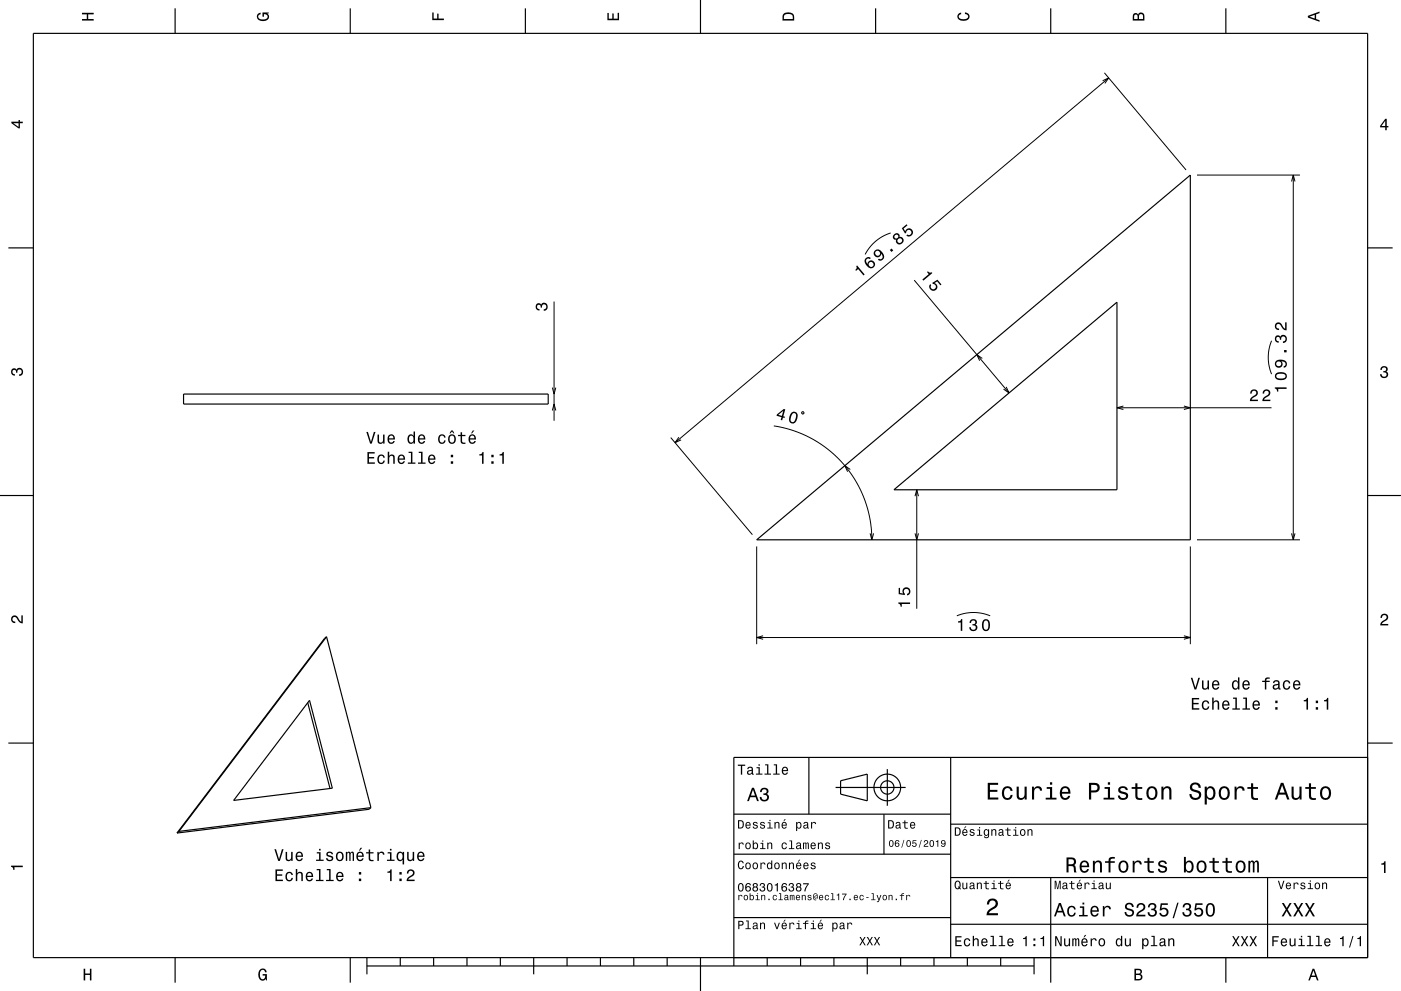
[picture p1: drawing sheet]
<svg xmlns="http://www.w3.org/2000/svg" width="420mm" height="297mm" viewBox="0 0 420 297" stroke-linecap="round" stroke-linejoin="round" font-family="sans-serif">
<g fill="none" stroke="#000" stroke-width=".3">
<path d="M330.6 24.2l1.8-.8-1.2 1.6M331.1 21.8l24.5 29.1M332.4 23.4l-130 109.3M358.8 52.5h30.9M387.2 54.4l.5-1.9 .5 1.9M387.7 52.5v109.3M267 69.8l-2.3 1-2.2 1.5-1.8 1.8-1.3 2.2M166.1 90.4v35.7M274.1 84l28.4 33.8M165.6 116.2l.5 1.9 .5-1.9M294.5 107.4l-1.7-1.1 .9 1.8M301.6 116l.9 1.8-1.6-1.2"/>
<path d="M381.2 102.1l-.7 2.2-.3 2.7 .2 2.5 .8 2.6M165.6 123l.5-1.9 .5 1.9M201.1 131.1l24.5 29.1M203.5 131l-1.1 1.7 1.8-.9M232 127.6l5.6 1.4 3.1 1.1 2.9 1.5 4.8 3.2 2.6 2.3 2 2.2 3.4 4.6 2.7 5.6 1 3.1 .8 3.2 .5 6M240.4 123.5l.5-.1 .1 .5-.5 .1zM334.8 122.2h46.4M336.8 121.7l-2 .5 2 .5M354.9 121.7l1.9 .5-1.9 .5M254.9 140.7l-1.6-1.1 .8 1.8M260.9 159.8l.5 2 .5-2M274.3 148.7l.5-1.9 .6 1.9"/>
<path d="M274.3 159.8l.5 2 .6-2M274.8 146.8v35.6M387.2 159.8l.5 2 .5-2M226.8 163.8v29.3M356.8 163.8v29.3M358.8 161.8h30.9M226.8 191.1h130M228.8 190.5l-2 .6 2 .5M286.8 184.6l2.4-.8 2.5-.2 2.8 .2 2.3 .8M354.9 190.5l1.9 .6-1.9 .5"/>
</g>
<g fill="none" stroke="#000" stroke-width=".35">
<path d="M10 10h400v277h-400zM52.5 2.5v7.5M105 2.5v7.5M157.5 2.5v7.5M210 0v10M262.5 2.5v7.5M315 2.5v7.5M367.5 2.5v7.5M2.5 74.3h7.5M410 74.3h7.5M55 118.1h109.3v3h-109.3zM0 148.5h10"/>
<path d="M268 146.8l66.8-56.2v56.2zM410 148.5h10M226.8 161.8l130-109.3v109.3zM97.9 190.8l-.6 .5-44.2 58.4M97.9 190.8l13.3 51.3M97.9 190.8l-44.2 58.4M92.3 210.6l6.6 25.7M92.8 209.9l6.8 26.3-29.6 3.7zM2.5 222.7h7.5M242.5 227v17M250.5 236h21M252 234l8-2v8l-8-2z"/>
<path d="M266 230.5v11M285 227v60M410 222.7h7.5M410 227h-190v62.5M53.7 249.2l-.6 .5M111.2 242.1l-.6 .4-57.5 7.2M111.2 242.1l-57.5 7.1M220 244h65M220 256h65M265 244v12M285 247h125M220 275h65"/>
<path d="M285 277h125M285 263h125M315 263v31.5M380 263v24M52.5 287v7.5M105 287v7.5M110 289.5h200M110 287v5M120 287v2.5M130 287v2.5M140 287v2.5M150 287v2.5"/>
<path d="M160 287v5M170 287v2.5M180 287v2.5M190 287v2.5M200 287v2.5M210 287v10M230 287v2.5M240 287v2.5M250 287v2.5M260 287v5M270 287v2.5M280 287v2.5"/>
<path d="M290 287v2.5M300 287v2.5M310 287v5M367.5 287v7.5"/>
<circle cx="266" cy="236" r="4"/>
<circle cx="266" cy="236" r="2"/>
</g>
<g fill="#000">
<path d="M24.6 3.8h3.5v.5h-1.7v1.4h1.7v.5h-3.5v-.5h1.4v-1.4h-1.4z" fill-rule="evenodd"/>
<path d="M77.3 4.2l.8-.4v.5l-.3 .1a.68 .68 0 0 0-.4 .6 .68 .68 0 0 0 .4 .6 1.68 1.68 0 0 0 2.4-.6 .93 .93 0 0 0-1.1-.8v.8h-.4v-1.3h1.9v.3l-.5 .1 .4 .4a1.19 1.19 0 0 1-.9 1.7 1.9 1.9 0 0 1-2.6-1.3z" fill-rule="evenodd"/>
<path d="M129.6 3.8h.4v1.8h1.1v-1.5h.4v1.5h1.6v.4h-3.5z" fill-rule="evenodd"/>
<path d="M182.1 3.9h.4v1.7h1.1v-1.6h.4v1.6h1.2v-1.8h.4v2.3h-3.5z" fill-rule="evenodd"/>
<path d="M235 4a2.21 2.21 0 0 0-.4 2.2h3.5v-1.2a1.92 1.92 0 0 0-3.1-1zM235.3 4.4l.4-.2a1.45 1.45 0 0 1 2 .8v.7h-2.7l.1-1z" fill-rule="evenodd"/>
<path d="M287.3 4.2l.8-.4v.4l-.3 .1a.66 .66 0 0 0-.4 .6 .66 .66 0 0 0 .4 .6 1.69 1.69 0 0 0 2.5-.5 .9 .9 0 0 0-1-.8v-.5a1.24 1.24 0 0 1 1.4 1.1 1.24 1.24 0 0 1-1.1 1.4 1.93 1.93 0 0 1-2.6-1.2z" fill-rule="evenodd"/>
<path d="M339.8 4.2l-.2 2h3.5v-1.4a.98 .98 0 0 0-.7-1 .98 .98 0 0 0-1.2 .6 .84 .84 0 0 0-1.4-.2zM340.1 4.5l.4-.1 .4 .1 .1 1.2h-1zM341.6 4.4l.4-.2a.58 .58 0 0 1 .7 .7v.8h-1.2z" fill-rule="evenodd"/>
<path d="M392.1 4.7v.6l3.5 1.2v-.4l-1-.4v-1.4l1-.4v-.4zM392.6 5l1.5-.5v1z" fill-rule="evenodd"/>
<path d="M3.4 36.5v.4l2.1 1.6h.5v-1.6h.8v-.4h-.8v-.5h-.4v.5zM4 36.9h1.6v1.1z" fill-rule="evenodd"/>
<path d="M415.3 35.6l-1.6 2.1v.5h1.6v.8h.4v-.8h.5v-.4h-.5v-2.2zM415.3 36.2v1.6h-1.1z" fill-rule="evenodd"/>
<path d="M160.8 91.1a.86 .86 0 0 1 1.4 .2 1.12 1.12 0 0 1 1.6-.4 1.12 1.12 0 0 1 .3 1.6l-.6 .6-.5 .1v-.5a.72 .72 0 0 0 .9-.7 .72 .72 0 0 0-.8-.7 .72 .72 0 0 0-.6 .9h-.4a.62 .62 0 0 0-.4-.8 .62 .62 0 0 0-.8 .4 .62 .62 0 0 0 .5 .8h.3v.5a1.17 1.17 0 0 1-1.1-.7 1.17 1.17 0 0 1 .2-1.3z" fill-rule="evenodd"/>
<path d="M256.7 79.8a.77 .77 0 0 1-.3 1.1l.2 .3 .7-.6 1.6 1.9 .3-.2-2.3-2.7zM259.6 77.3a1.96 1.96 0 0 0-.1 2.1 1.96 1.96 0 0 0 1.9 1 1.16 1.16 0 0 0 1-1.2 1.16 1.16 0 0 0-1.2-1.1 1.16 1.16 0 0 0-1.1 1 1.02 1.02 0 0 1-.2-1.5l.4-.1 .4 .1 .4-.2a.99 .99 0 0 0-1.5-.1zM260.4 79.3a.75 .75 0 0 1 1.5 0 .75 .75 0 0 1-1.5 0zM262.3 75a1.15 1.15 0 0 0 .2 2 1.15 1.15 0 0 0 1.7-1 1.02 1.02 0 0 1 .2 1.5l-.5 .2-.4-.2-.3 .3a1.23 1.23 0 0 0 1.7-.2 1.23 1.23 0 0 0-.2-1.8 1.64 1.64 0 0 0-2.4-.8zM262.4 75.9a.75 .75 0 0 1 1.5 0 .75 .75 0 0 1-1.5 0zM266.8 74.9l.4 .6 .6-.4-.5-.6zM268.1 70.2a.89 .89 0 0 0-.4 1.1 .89 .89 0 0 0 1 .5 1.09 1.09 0 0 0 .9 1.4 1.09 1.09 0 0 0 1.2-1.1 1.09 1.09 0 0 0-1.2-1.1 .89 .89 0 0 0-.4-1.1 .89 .89 0 0 0-1.1 .3zM269 72.1a.71 .71 0 0 1 1.4 0 .71 .71 0 0 1-1.4 0zM268.1 70.9a.6 .6 0 0 1 1.2 0 .6 .6 0 0 1-1.2 0zM270.4 68.4l.9 1.6 .4-.2a.8 .8 0 0 1 .7-1 .8 .8 0 0 1 .8 1 .8 .8 0 0 1-1.2 .5l-.3 .3a1.21 1.21 0 0 0 1.8-.2 1.21 1.21 0 0 0-.4-1.8 1.21 1.21 0 0 0-1.7 .7l-.5-.8 1.2-1-.3-.3z" fill-rule="evenodd"/>
<path d="M277.9 81.5l.5 .7-1.9 1.6 .3 .3 2.7-2.3-.2-.2a.77 .77 0 0 1-1.1-.3zM278.9 85.1a1.21 1.21 0 0 0 .1 1.9 1.21 1.21 0 0 0 1.8-.5 1.21 1.21 0 0 0-.7-1.7l.8-.5 1 1.2 .3-.2-1.2-1.5-1.6 1 .3 .3a.8 .8 0 0 1 1 .8 .8 .8 0 0 1-1 .8 .8 .8 0 0 1-.5-1.2z" fill-rule="evenodd"/>
<path d="M3.6 110.6a.86 .86 0 0 1 1.4 .2 1.12 1.12 0 0 1 1.5-.4 1.12 1.12 0 0 1 .3 1.6l-.5 .6-.6 .1v-.5a.72 .72 0 0 0 .9-.6 .72 .72 0 0 0-.8-.8 .72 .72 0 0 0-.6 .9h-.4a.62 .62 0 0 0-.4-.8 .62 .62 0 0 0-.8 .5 .62 .62 0 0 0 .5 .7h.4l-.1 .5a1.17 1.17 0 0 1-1-.7 1.17 1.17 0 0 1 .2-1.3z" fill-rule="evenodd"/>
<path d="M382.2 116.1v.3a.77 .77 0 0 1 .7 1h.3v-.8h2.5v-.5zM382.6 111.8a1.13 1.13 0 0 0-.4 1.2 1.13 1.13 0 0 0 1 .9 1.9 1.9 0 0 0 2.6-1.2 2.03 2.03 0 0 0-3.2-.9zM382.7 112.4a2.38 2.38 0 0 1 2.6 0v.7a2.37 2.37 0 0 1-2.6 0zM382.6 108.1a1.17 1.17 0 0 0-.3 1.7 1.17 1.17 0 0 0 1.7 .2 1.17 1.17 0 0 0 .1-1.7 1.03 1.03 0 0 1 1.3 .8l-.1 .5-.5 .1v.5a1.23 1.23 0 0 0 1-1.5 1.23 1.23 0 0 0-1.5-.9l-1.2 .1zM382.6 109a.75 .75 0 0 1 1.5 0 .75 .75 0 0 1-1.5 0zM385 104.9v.7h.7v-.7zM382.4 100.8a1.17 1.17 0 0 0-.1 1.2 1.17 1.17 0 0 0 1 .7v-.4a.62 .62 0 0 1-.7-.4 .62 .62 0 0 1 .2-.8 .62 .62 0 0 1 .9 .2v.5h.4a.74 .74 0 0 1 .6-.9 .74 .74 0 0 1 .8 .8 .74 .74 0 0 1-.9 .6v.5a1.18 1.18 0 0 0 1.2-1.5 1.18 1.18 0 0 0-1.8-.6l-.2 .2a.86 .86 0 0 0-1.4-.1zM382.5 96.9a1.2 1.2 0 0 0-.2 1.4 1.2 1.2 0 0 0 1.2 .6v-.4a.7 .7 0 0 1-.9-.5 .7 .7 0 0 1 .5-.9 .7 .7 0 0 1 .9 .5l.1 .3a1.63 1.63 0 0 0 1.6 1.1v-2.4h-.4v1.9l-.5-.3-.9-1.4a1.1 1.1 0 0 0-1.4 .1z" fill-rule="evenodd"/>
<path d="M414.1 110a1.01 1.01 0 0 1 1.5-.2 1.01 1.01 0 0 1 0 1.6 1.12 1.12 0 0 1 .4 1.5 1.12 1.12 0 0 1-1.6 .3l-.6-.5-.1-.6h.5a.72 .72 0 0 0 .7 .9 .72 .72 0 0 0 .7-.8 .72 .72 0 0 0-.9-.6v-.4a.62 .62 0 0 0 .8-.4 .62 .62 0 0 0-.5-.8 .62 .62 0 0 0-.7 .5v.4h-.5z" fill-rule="evenodd"/>
<path d="M110.1 135.5v3.5h2.3v-.4h-1.8v-1.2h1.6v-.4h-1.6v-1.1h1.7v-.4zM113.4 136.6a1.45 1.45 0 0 0-.2 1.7 1.45 1.45 0 0 0 1.5 .7l.6-.5 .1-.5h-.5l-.4 .7a1.02 1.02 0 0 1-.9-1.1 1.02 1.02 0 0 1 .9-1l.4 .6h.5a1.09 1.09 0 0 0-.8-1 1.09 1.09 0 0 0-1.2 .4zM116.2 135.4v3.6h.5v-1.6a.63 .63 0 0 1 .5-.8 .63 .63 0 0 1 .7 .7v1.7h.4v-1.8a.88 .88 0 0 0-.6-1 .88 .88 0 0 0-1 .5v-1.3zM119.5 136.6a1.45 1.45 0 0 0-.3 1.6 1.45 1.45 0 0 0 1.5 .8l.7-.8h-.5l-.5 .5a.75 .75 0 0 1-.7-.9h1.7a1.16 1.16 0 0 0-.5-1.4 1.16 1.16 0 0 0-1.4 .2zM119.8 136.8l.3-.2a.67 .67 0 0 1 .7 .1 .67 .67 0 0 1 .2 .7h-1.3zM122.5 135.4v.4h.7v2.8h-.9v.4h2.2v-.4h-.9v-3.2zM125.5 135.4v.4h.7v2.8h-.9v.4h2.3v-.4h-.9v-3.2zM128.6 136.6a1.46 1.46 0 0 0-.2 1.6 1.46 1.46 0 0 0 1.4 .8l.7-.8h-.4l-.6 .5a.75 .75 0 0 1-.7-.9h1.7a1.17 1.17 0 0 0-.4-1.4 1.17 1.17 0 0 0-1.5 .2zM129 136.8l.2-.2a.67 .67 0 0 1 .7 .1 .67 .67 0 0 1 .2 .7h-1.3zM135.1 138.2v.8h.7v-.8zM135.1 136.3v.7h.7v-.7z" fill-rule="evenodd"/>
<path d="M109.8 129.4l1.2 3.6h.5l1.1-3.6h-.5l-.9 3-.9-3zM113.2 130.2v1.8a.89 .89 0 0 0 .6 1 .89 .89 0 0 0 1.1-.5v.5h.4v-2.8h-.5v1.6a.65 .65 0 0 1-.3 .8 .65 .65 0 0 1-.9-.3v-2.1zM116.5 130.5a1.45 1.45 0 0 0-.3 1.7 1.45 1.45 0 0 0 1.5 .8l.7-.8h-.5l-.6 .4a.76 .76 0 0 1-.7-.9h1.8a1.17 1.17 0 0 0-.5-1.3 1.17 1.17 0 0 0-1.4 .1zM116.8 130.7l.2-.1a.67 .67 0 0 1 .7 .1 .67 .67 0 0 1 .2 .7h-1.3zM122.4 130.5a1.49 1.49 0 0 0-.2 1.6 1.49 1.49 0 0 0 1.2 .9l.6-.5v.5h.4v-3.7h-.4v1.4a.89 .89 0 0 0-1.6-.2zM122.8 130.8a.62 .62 0 0 1 .7-.2 .62 .62 0 0 1 .4 .5 .91 .91 0 0 1 .1 1.1 .91 .91 0 0 1-1 .4l-.4-.6zM125.6 130.5a1.45 1.45 0 0 0-.3 1.7 1.45 1.45 0 0 0 1.5 .8l.7-.8h-.5l-.6 .4a.75 .75 0 0 1-.7-.9h1.8a1.16 1.16 0 0 0-.5-1.3 1.16 1.16 0 0 0-1.4 .1zM125.9 130.7l.2-.1a.67 .67 0 0 1 .7 .1 .67 .67 0 0 1 .2 .7h-1.3zM131.6 130.5a1.45 1.45 0 0 0-.2 1.7 1.45 1.45 0 0 0 1.5 .8l.6-.6 .1-.4h-.4l-.5 .6a1.02 1.02 0 0 1-.9-1 1.02 1.02 0 0 1 1-1l.3 .5h.5a1.09 1.09 0 0 0-.8-.9 1.09 1.09 0 0 0-1.2 .3zM135.3 129l-.5 .9h.3l.4-.6 .4 .6h.3l-.5-.9zM134.6 130.5a1.45 1.45 0 0 0-.2 1.7 1.45 1.45 0 0 0 1.6 .8 1.45 1.45 0 0 0 .7-1.8 1.45 1.45 0 0 0-1.7-1zM135 130.8a.67 .67 0 0 1 .7-.2 .67 .67 0 0 1 .5 .5 .93 .93 0 0 1 0 1.1 .93 .93 0 0 1-1 .4 1.36 1.36 0 0 1-.2-1.8zM138.1 129.5v.8h-.8v.4h.8v1.8a1.04 1.04 0 0 0 1.4 .5v-.4a.68 .68 0 0 1-1-.3v-1.6h1v-.4h-1v-.8zM141.7 129l-.5 .9h.3l.7-.9zM140.8 130.5a1.45 1.45 0 0 0-.3 1.7 1.45 1.45 0 0 0 1.4 .8l.7-.8h-.4l-.6 .4a.75 .75 0 0 1-.7-.9h1.8a1.16 1.16 0 0 0-.5-1.3 1.16 1.16 0 0 0-1.4 .1zM141.1 130.7l.2-.1a.67 .67 0 0 1 .7 .1 .67 .67 0 0 1 .2 .7h-1.3z" fill-rule="evenodd"/>
<path d="M143.7 136.2v.3h.8v2.5h.5v-3.5h-.4a.77 .77 0 0 1-.9 .7zM147.3 138.2v.8h.7v-.8zM147.3 136.3v.7h.7v-.7zM149.8 136.2v.3h.8v2.5h.4v-3.5h-.3a.77 .77 0 0 1-.9 .7z" fill-rule="evenodd"/>
<path d="M232.9 124.2l-.1 .4 1.5 .4-.3 .9 .5 .1 .2-.9 .5 .2 .1-.4-.5-.1 .6-2.1-.4-.1zM233.3 124.3l1.5-1.2-.4 1.5zM237.3 123.6a2.02 2.02 0 0 0 0 3.3 2.03 2.03 0 0 0 1.8-2.8 1.11 1.11 0 0 0-1.8-.5zM237.6 124a.63 .63 0 0 1 .6-.2 .63 .63 0 0 1 .5 .5v.5a1.62 1.62 0 0 1-1.2 1.7l-.3-.2a2.29 2.29 0 0 1 .4-2.3z" fill-rule="evenodd"/>
<path d="M375.1 117l-.3 1h.4a.71 .71 0 0 1 .6-.9 .71 .71 0 0 1 .8 .5 .71 .71 0 0 1-.5 .9l-.3 .1a1.64 1.64 0 0 0-1.1 1.6h2.4v-.4h-1.9l.9-.8a1.17 1.17 0 0 0 .9-1.7 1.17 1.17 0 0 0-1.9-.3zM378.8 117l-.3 1h.5a.71 .71 0 0 1 .5-.9 .71 .71 0 0 1 .8 .5 .71 .71 0 0 1-.5 .9l-.2 .1a1.64 1.64 0 0 0-1.2 1.6h2.4v-.4h-1.9l.9-.8a1.17 1.17 0 0 0 .9-1.7 1.17 1.17 0 0 0-1.9-.3z" fill-rule="evenodd"/>
<path d="M3.6 184.7a1.22 1.22 0 0 1 2 .8l.8 .8v-1.9h.4v2.4a2.76 2.76 0 0 1-2-1.8 .69 .69 0 0 0-1.1 .5 .69 .69 0 0 0 .9 .8v.4a1.19 1.19 0 0 1-1.2-.6 1.19 1.19 0 0 1 .2-1.4z" fill-rule="evenodd"/>
<path d="M269.3 180.6v.3a.78 .78 0 0 1 .7 .9h.3v-.8h2.5v-.4zM269.4 176.2v1.9l1.9 .2v-.4a.8 .8 0 0 1-.3-1.2 .8 .8 0 0 1 1.3 .1 .8 .8 0 0 1-.4 1.2v.4a1.21 1.21 0 0 0 1.1-1.5 1.21 1.21 0 0 0-1.7-.8 1.21 1.21 0 0 0-.5 1.8l-1-.2v-1.5z" fill-rule="evenodd"/>
<path d="M287.2 186.2v.4h.8v2.5h.5v-3.6h-.4a.77 .77 0 0 1-.9 .7zM291 185.8l-.3 .9h.4a.62 .62 0 0 1 .3-.8 .62 .62 0 0 1 .8 .3 .62 .62 0 0 1-.2 .8h-.5v.4a.74 .74 0 0 1 1 .7 .74 .74 0 0 1-.8 .8 .74 .74 0 0 1-.7-.9h-.4a1.18 1.18 0 0 0 1.5 1.2 1.18 1.18 0 0 0 .6-1.9l-.3-.1a1.01 1.01 0 0 0 .1-1.5 1.01 1.01 0 0 0-1.5 .1zM294.7 186a2.02 2.02 0 0 0 .9 3.2 2.03 2.03 0 0 0 .9-3.2 1.11 1.11 0 0 0-1.8 0zM295.2 186h.7a2.37 2.37 0 0 1 0 2.7h-.7a2.37 2.37 0 0 1 0-2.7z" fill-rule="evenodd"/>
<path d="M414.2 184.2a1.18 1.18 0 0 1 1.9 .3 1.18 1.18 0 0 1-1 1.7l-.8 .8h1.9v.4h-2.4a2.76 2.76 0 0 1 1.8-2 .69 .69 0 0 0-.5-1.1 .69 .69 0 0 0-.8 .9h-.4z" fill-rule="evenodd"/>
<path d="M357.3 209.2v3.5h2.2v-.4h-1.7v-1.2h1.5v-.4h-1.5v-1.1h1.7v-.4zM360.6 210.3a1.45 1.45 0 0 0-.3 1.6 1.45 1.45 0 0 0 1.6 .8l.5-.5 .1-.5h-.4l-.4 .6a1.02 1.02 0 0 1-1-1 1.02 1.02 0 0 1 1-1l.4 .6h.4a1.09 1.09 0 0 0-.7-1 1.09 1.09 0 0 0-1.2 .4zM363.4 209.1v3.6h.4v-1.6a.64 .64 0 0 1 .4-.8 .64 .64 0 0 1 .8 .4l.1 2h.4v-1.8a.88 .88 0 0 0-.6-1 .88 .88 0 0 0-1.1 .5v-1.3zM366.7 210.3a1.45 1.45 0 0 0-.3 1.6 1.45 1.45 0 0 0 1.5 .8l.7-.8h-.5l-.6 .5a.76 .76 0 0 1-.7-.9h1.8a1.16 1.16 0 0 0-.5-1.4 1.16 1.16 0 0 0-1.4 .2zM367 210.5l.2-.2a.67 .67 0 0 1 .7 .1 .67 .67 0 0 1 .2 .7h-1.3zM369.7 209.1v.3h.6v2.9h-.9v.4h2.3v-.4h-.9v-3.2zM372.7 209.1v.3h.7v2.9h-.9v.4h2.2v-.4h-.9v-3.2zM375.8 210.3a1.45 1.45 0 0 0-.3 1.6 1.45 1.45 0 0 0 1.5 .8l.7-.8h-.5l-.6 .5a.76 .76 0 0 1-.7-.9h1.8a1.16 1.16 0 0 0-.5-1.4 1.16 1.16 0 0 0-1.4 .2zM376.1 210.5l.2-.2a.67 .67 0 0 1 .7 .1 .67 .67 0 0 1 .2 .7h-1.3zM382.3 211.9v.8h.7v-.8zM382.3 210v.7h.7v-.7z" fill-rule="evenodd"/>
<path d="M357 203.1l1.1 3.5h.5l1.1-3.5h-.5l-.8 3-.9-3zM360.3 203.9v1.8a.89 .89 0 0 0 .7 1 .89 .89 0 0 0 1-.5v.4h.4v-2.7h-.4v1.6a.65 .65 0 0 1-.4 .8 .65 .65 0 0 1-.8-.3v-2.1zM363.6 204.2a1.45 1.45 0 0 0-.2 1.7 1.45 1.45 0 0 0 1.4 .8l.7-.8h-.4l-.6 .4a.76 .76 0 0 1-.7-.9h1.8a1.16 1.16 0 0 0-.5-1.4 1.16 1.16 0 0 0-1.5 .2zM364 204.4l.2-.1a.67 .67 0 0 1 .7 .1 .67 .67 0 0 1 .2 .6h-1.3zM369.6 204.2a1.49 1.49 0 0 0-.3 1.6 1.49 1.49 0 0 0 1.3 .9l.5-.5v.4h.5v-3.6h-.5v1.3a.89 .89 0 0 0-1.5-.1zM369.9 204.5a.62 .62 0 0 1 .7-.2 .62 .62 0 0 1 .5 .5v.5a.83 .83 0 0 1-.7 1 1.19 1.19 0 0 1-.5-1.8zM372.7 204.2a1.45 1.45 0 0 0-.2 1.7 1.45 1.45 0 0 0 1.4 .8l.7-.8h-.4l-.6 .4a.76 .76 0 0 1-.7-.9h1.8a1.16 1.16 0 0 0-.5-1.4 1.16 1.16 0 0 0-1.5 .2zM373.1 204.4l.2-.1a.67 .67 0 0 1 .7 .1 .67 .67 0 0 1 .2 .6h-1.3zM378.4 204v.4h.8v2.2h.4v-2.2h1v-.4h-1l.1-.3 .9-.3v-.4a.95 .95 0 0 0-1 .1 .95 .95 0 0 0-.4 .9zM381.9 204.1l-.3 .6h.4a.55 .55 0 0 1 .7-.5 .55 .55 0 0 1 .4 .8h-.2a.91 .91 0 0 0-1.3 .5 .91 .91 0 0 0 .7 1.2l.9-.4 .1 .3h.6v-.3h-.3v-1.7a1.02 1.02 0 0 0-1.7-.5zM382.1 205.6l1.1-.3a.77 .77 0 0 1-.2 .8 .77 .77 0 0 1-.9 .1zM384.9 204.2a1.45 1.45 0 0 0-.3 1.7 1.45 1.45 0 0 0 1.5 .8l.6-.6 .1-.4h-.4l-.4 .6a1.02 1.02 0 0 1-1-1 1.02 1.02 0 0 1 1-1l.4 .5h.4a1.09 1.09 0 0 0-.8-.9 1.09 1.09 0 0 0-1.1 .3zM387.9 204.2a1.45 1.45 0 0 0-.2 1.7 1.45 1.45 0 0 0 1.4 .8l.7-.8h-.4l-.6 .4a.76 .76 0 0 1-.7-.9h1.7a1.16 1.16 0 0 0-.4-1.4 1.16 1.16 0 0 0-1.5 .2zM388.3 204.4l.2-.1a.67 .67 0 0 1 .7 .1 .67 .67 0 0 1 .2 .6h-1.3z" fill-rule="evenodd"/>
<path d="M390.9 209.8v.4h.8v2.5h.4v-3.5h-.3a.77 .77 0 0 1-.9 .6zM394.5 211.9v.8h.6v-.8zM394.5 210v.7h.6v-.7zM396.9 209.8v.4h.8v2.5h.5v-3.5h-.3a.77 .77 0 0 1-1 .6z" fill-rule="evenodd"/>
<path d="M221.2 229.2v.3h.9v2.7h.4v-2.7h.9v-.3zM224.3 230l-.3 .5h.4a.47 .47 0 0 1 .5-.4 .47 .47 0 0 1 .4 .6l-.2 .1a.78 .78 0 0 0-1.1 .4 .78 .78 0 0 0 .6 1l.8-.3 .1 .2 .5 .1v-.3l-.3-.1v-1.3a.87 .87 0 0 0-.6-.7 .87 .87 0 0 0-.8 .2zM224.4 231.3l.9-.3v.4a.51 .51 0 0 1-.5 .5 .51 .51 0 0 1-.5-.5zM226.8 229.9v.3h.6v1.6h-.8v.4h2v-.4h-.8v-1.9zM227.4 229.1v.4h.4v-.4zM229.4 229.1v.3h.6v2.4h-.8v.4h1.9v-.4h-.8v-2.7zM232 229.1v.3h.6v2.4h-.8v.4h1.9v-.4h-.7v-2.7zM234.6 230.1a1.24 1.24 0 0 0-.2 1.4 1.24 1.24 0 0 0 1.2 .7l.6-.7h-.3l-.6 .4a.64 .64 0 0 1-.5-.8h1.5v-.2a.96 .96 0 0 0-.5-1 .96 .96 0 0 0-1.2 .2zM234.9 230.3l.7-.2 .3 .7h-1.1z" fill-rule="evenodd"/>
<path d="M296.1 234.6v5h3.2v-.6h-2.5v-1.7h2.2v-.6h-2.2v-1.5h2.4v-.6zM300.8 236.2a2.18 2.18 0 0 0 1.2 3.6 1.51 1.51 0 0 0 1.6-1.6h-.6a.95 .95 0 0 1-.9 1 .95 .95 0 0 1-1-.9 1.6 1.6 0 0 1 .9-2.1 .86 .86 0 0 1 .9 .8h.7a1.56 1.56 0 0 0-1.1-1.3 1.56 1.56 0 0 0-1.7 .5zM304.8 235.8v2.5a1.27 1.27 0 0 0 .9 1.4 1.27 1.27 0 0 0 1.5-.7v.6h.6v-3.8h-.6v2.2a.92 .92 0 0 1-.6 1.1 .92 .92 0 0 1-1.2-.4v-2.9zM309.4 235.8v3.8h.6v-2.2a.95 .95 0 0 1 .5-1.1 .95 .95 0 0 1 1.2 .3l.1 .4h.6a1.28 1.28 0 0 0-1-1.4 1.28 1.28 0 0 0-1.4 .8v-.6zM313.8 235.9v.5h1v2.7h-1.3v.5h3.2v-.5h-1.3v-3.2zM314.8 234.4v.8h.6v-.8zM318.1 236.2a2.2 2.2 0 0 0 1.2 3.6 1.51 1.51 0 0 0 1.5-1.3h-.6l-.3 .5-.5 .2a1.08 1.08 0 0 1-1-1.3h2.5a1.66 1.66 0 0 0-.7-2 1.66 1.66 0 0 0-2.1 .3zM318.6 236.5a.94 .94 0 0 1 1.2-.2 .94 .94 0 0 1 .5 1h-1.9zM326.5 234.6v5h.6v-2.1a1.92 1.92 0 0 0 2.6-1.4 1.33 1.33 0 0 0-1.5-1.5zM327.1 235.2a1.6 1.6 0 0 1 1.8 .5 .86 .86 0 0 1 0 .9 .86 .86 0 0 1-.9 .3h-.9zM331.1 235.9v.5h1v2.7h-1.3v.5h3.3v-.5h-1.3v-3.2zM332.1 234.4v.8h.7v-.8zM335.6 235.9a1.08 1.08 0 0 0-.3 1.2 1.08 1.08 0 0 0 1 .7l1.2 .5a.91 .91 0 0 1-.8 1 .91 .91 0 0 1-1-.9h-.6a1.52 1.52 0 0 0 1.7 1.3 1.52 1.52 0 0 0 1.3-1.7l-.5-.5-1.6-.4a.76 .76 0 0 1 .6-1 .76 .76 0 0 1 .9 .7h.6a1.47 1.47 0 0 0-1-1.2 1.47 1.47 0 0 0-1.5 .3zM340.4 234.7v1.2h-1.1v.5h1.1v2.6a1.49 1.49 0 0 0 2 .7v-.5a.97 .97 0 0 1-1.4-.5v-2.3h1.4v-.5h-1.4v-1.2zM344.1 236.2a2.18 2.18 0 0 0 1.2 3.6 2.12 2.12 0 0 0 1.7-2.1 2.12 2.12 0 0 0-1.7-2.1l-.7 .2zM344.6 236.6a.96 .96 0 0 1 1-.4 .96 .96 0 0 1 .7 .8 1.59 1.59 0 0 1-1 2.2 1.67 1.67 0 0 1-.7-2.6zM348.2 235.8v3.8h.6v-2.2a.91 .91 0 0 1 .6-1.1 .91 .91 0 0 1 1.1 .5v2.8h.7v-2.5a1.27 1.27 0 0 0-.9-1.4 1.27 1.27 0 0 0-1.5 .6v-.5zM357.1 234.9a1.37 1.37 0 0 0-.3 1.5 1.37 1.37 0 0 0 1.3 .9 1.1 1.1 0 0 1 1.3 1.3 1.19 1.19 0 0 1-1.3 .5 1.19 1.19 0 0 1-.9-1.1h-.7a1.73 1.73 0 0 0 2.2 1.8 1.73 1.73 0 0 0 1-2.6l-1.1-.4a1.02 1.02 0 0 1-1.2-.9 .99 .99 0 0 1 1.1-.8 .99 .99 0 0 1 .8 1h.7a1.66 1.66 0 0 0-1-1.6 1.66 1.66 0 0 0-1.9 .4zM361.2 235.8v5.3h.6v-2.1a1.32 1.32 0 0 0 1.4 .7 1.32 1.32 0 0 0 1.1-1.1 2.15 2.15 0 0 0-1.4-3l-.6 .2-.5 .5v-.5zM362.1 236.6a.9 .9 0 0 1 .9-.4 .9 .9 0 0 1 .7 .8 1.61 1.61 0 0 1-.9 2.2 1.69 1.69 0 0 1-.7-2.6zM365.8 236.2a2.18 2.18 0 0 0 1.2 3.6 2.16 2.16 0 0 0 1.8-1.8 2.16 2.16 0 0 0-1.1-2.2h-1.4zM366.3 236.6a.96 .96 0 0 1 1-.4 .96 .96 0 0 1 .7 .8 1.59 1.59 0 0 1-1 2.2 1.67 1.67 0 0 1-.7-2.6zM370.1 235.8v3.8h.6v-2.2a.95 .95 0 0 1 .5-1.1 .95 .95 0 0 1 1.2 .3l.1 .4h.6a1.28 1.28 0 0 0-1-1.4 1.28 1.28 0 0 0-1.4 .8v-.6zM375.1 234.7v1.2h-1.1v.5h1.1v2.6a1.49 1.49 0 0 0 2 .7v-.5a.98 .98 0 0 1-1.4-.5v-2.3h1.4v-.5h-1.4v-1.2zM384 234.6l-1.8 5h.6l.6-1.5h2l.5 1.5h.7l-1.9-5zM384.4 235.3l.7 2.2h-1.5zM387.2 235.8v2.5a1.27 1.27 0 0 0 .9 1.4 1.27 1.27 0 0 0 1.5-.7v.6h.6v-3.8h-.6v2.2a.92 .92 0 0 1-.6 1.1 .92 .92 0 0 1-1.1-.4l-.1-2.9zM392.4 234.7v1.2h-1.1v.5h1.1v2.6a1.49 1.49 0 0 0 2.1 .7v-.5a.97 .97 0 0 1-1.4-.5l-.1-2.3h1.5v-.5h-1.5v-1.2zM396.1 236.2a2.18 2.18 0 0 0 1.3 3.6 2.16 2.16 0 0 0 1.7-1.8 2.16 2.16 0 0 0-1-2.2h-1.4zM396.6 236.6a.96 .96 0 0 1 1-.4 .96 .96 0 0 1 .7 .8 1.59 1.59 0 0 1-.9 2.2 1.67 1.67 0 0 1-.8-2.6z" fill-rule="evenodd"/>
<path d="M3.3 259.4h3.5v.5h-2.5v.8h-.3a.77 .77 0 0 0-.7-.9z" fill-rule="evenodd"/>
<path d="M82.3 254.5l1.1 3.5h.5l1.1-3.5h-.5l-.9 3-.9-3zM85.6 255.3v1.8a.89 .89 0 0 0 .6 1 .89 .89 0 0 0 1.1-.5v.4h.4v-2.7h-.4v1.6a.65 .65 0 0 1-.4 .7 .65 .65 0 0 1-.8-.3v-2zM88.9 255.6a1.46 1.46 0 0 0-.2 1.6 1.46 1.46 0 0 0 1.4 .8l.7-.8h-.4l-.6 .5a.76 .76 0 0 1-.7-.9h1.7a1.17 1.17 0 0 0-.4-1.4 1.17 1.17 0 0 0-1.5 .2zM89.3 255.8l.2-.1a.67 .67 0 0 1 .7 .1 .67 .67 0 0 1 .2 .6h-1.3zM95 255.4v.4h.7v1.8h-.9v.4h2.2v-.4h-.9v-2.2zM95.7 254.4v.5h.4v-.5zM98.1 255.4l-.2 .3a.96 .96 0 0 0 1.2 1.2l.3 .1a.6 .6 0 0 1-.5 .8 .6 .6 0 0 1-.7-.6h-.4a1.03 1.03 0 0 0 1.2 .9 1.03 1.03 0 0 0 .7-1.4l-1.3-.5a.54 .54 0 0 1 .4-.7 .54 .54 0 0 1 .6 .5h.4a1.09 1.09 0 0 0-1.7-.6zM101 255.6a1.45 1.45 0 0 0-.2 1.7 1.45 1.45 0 0 0 1.6 .7 1.45 1.45 0 0 0 .6-1.8 1.45 1.45 0 0 0-1.6-.9zM101.3 255.9a.67 .67 0 0 1 .7-.3 .67 .67 0 0 1 .5 .6 .93 .93 0 0 1 .1 1.1 .93 .93 0 0 1-1 .4 1.36 1.36 0 0 1-.3-1.8zM103.7 255.3v2.7h.4v-1.8l.2-.6h.3l.1 .3v2.1h.4v-2.1l.4-.3 .2 .5v1.9h.4v-1.9a.69 .69 0 0 0-.5-.9l-.5 .4-.5-.4-.5 .4v-.3zM108.1 254.1l-.5 .8h.3l.7-.8zM107.1 255.6a1.45 1.45 0 0 0-.2 1.6 1.45 1.45 0 0 0 1.4 .8l.7-.8h-.4l-.6 .5a.76 .76 0 0 1-.7-.9h1.8a1.16 1.16 0 0 0-.5-1.4 1.16 1.16 0 0 0-1.5 .2zM107.5 255.8l.2-.1a.67 .67 0 0 1 .7 .1 .67 .67 0 0 1 .2 .6h-1.3zM110.5 254.6v.8h-.7v.4h.7l.1 1.8a1.05 1.05 0 0 0 1.4 .5v-.4a.68 .68 0 0 1-1-.3v-1.6h1v-.4h-1v-.8zM113.1 255.3v2.7h.5v-1.5a.66 .66 0 0 1 .3-.8 .66 .66 0 0 1 .9 .2v.3h.4a.89 .89 0 0 0-.6-1 .89 .89 0 0 0-1.1 .6v-.5zM116.2 255.4v.4h.7v1.8h-.9v.4h2.3v-.4h-.9v-2.2zM116.9 254.4v.5h.5v-.5zM119.2 255.6a1.5 1.5 0 0 0-.3 1.5 1.5 1.5 0 0 0 1.3 1l.5-.5v1.5h.4v-3.8h-.4v.4l-.3-.4a.92 .92 0 0 0-1.2 .3zM119.5 255.9a.62 .62 0 0 1 .7-.3 .62 .62 0 0 1 .4 .6 .91 .91 0 0 1 .1 1 .91 .91 0 0 1-1 .4l-.3-.5zM122.1 255.3v1.8a.89 .89 0 0 0 .6 1 .89 .89 0 0 0 1-.5v.4h.5v-2.7h-.5v1.6a.65 .65 0 0 1-.4 .7 .65 .65 0 0 1-.8-.3v-2zM125.3 255.6a1.45 1.45 0 0 0-.2 1.6 1.45 1.45 0 0 0 1.4 .8l.7-.8h-.4l-.6 .5a.76 .76 0 0 1-.7-.9h1.8a1.16 1.16 0 0 0-.5-1.4 1.16 1.16 0 0 0-1.5 .2zM125.7 255.8l.2-.1a.67 .67 0 0 1 .7 .1 .67 .67 0 0 1 .2 .6h-1.3z" fill-rule="evenodd"/>
<path d="M221.5 252.5v2h.3l.1-1.6 .5-.1 .2 .3h.4a.64 .64 0 0 0-.5-.6 .64 .64 0 0 0-.8 .4v-.4zM223.6 252.7a.98 .98 0 0 0-.1 1.4 .98 .98 0 0 0 1.4 .2 .98 .98 0 0 0 .1-1.4 .98 .98 0 0 0-1.4-.2zM223.9 252.9l.1-.1a.71 .71 0 0 1 .8 .7 .71 .71 0 0 1-.8 .7l-.2-.4zM225.7 251.9v2.6h.3v-.3a.66 .66 0 0 0 .7 .3 .66 .66 0 0 0 .5-.6 .87 .87 0 0 0 0-1.1 .87 .87 0 0 0-1.1-.1l-.1 .1v-.9zM226.1 252.9l.2-.1a.7 .7 0 0 1 .7 .7 .7 .7 0 0 1-.7 .7l-.3-.4zM228 252.6v.3h.5v1.3h-.7v.3h1.7v-.3h-.7v-1.6zM228.5 251.9v.3h.3v-.3zM230 252.5v2h.3l.1-1.4 .4-.3 .4 .2v1.5h.3v-1.3a.63 .63 0 0 0-.4-.7 .63 .63 0 0 0-.8 .3v-.3zM234.5 252.7a.98 .98 0 0 0-.2 1.4 .98 .98 0 0 0 1.4 .2l.2-.5h-.3l-.3 .4a.73 .73 0 0 1-.7-.7 .73 .73 0 0 1 .7-.7l.3 .4h.3a.78 .78 0 0 0-.5-.7 .78 .78 0 0 0-.9 .2zM236.7 251.9v.2h.4v2.1h-.6v.3h1.6v-.3h-.6v-2.3zM238.9 252.6l-.2 .5h.3a.39 .39 0 0 1 .5-.4 .39 .39 0 0 1 .2 .6 .73 .73 0 0 0-.9 .2 .73 .73 0 0 0 .2 1l.8-.3 .1 .2 .4 .1-.2-1.4a.72 .72 0 0 0-.5-.6 .72 .72 0 0 0-.7 .1zM239 253.7l.8-.2v.3a.42 .42 0 0 1-.4 .5 .42 .42 0 0 1-.4-.5zM240.7 252.5v2h.3v-1.5l.3-.3 .2 1.8h.2l.1-1.5 .2-.3 .2 1.8h.3l-.2-2-.6 .2-.3-.2-.4 .2v-.2zM243.2 252.7a.98 .98 0 0 0-.2 1.3 .98 .98 0 0 0 1.3 .4l.2-.5-.9 .3-.3-.6 1.3-.2a.8 .8 0 0 0-.4-.8 .8 .8 0 0 0-1 .1zM243.4 252.9l.6-.1 .2 .5h-.9zM245.2 252.5v2h.3v-1.1a.45 .45 0 0 1 .4-.7 .45 .45 0 0 1 .5 .6v1.2h.3v-1.3a.63 .63 0 0 0-.4-.7 .63 .63 0 0 0-.8 .3v-.3zM247.6 252.6l-.2 .4 .1 .4 1 .4a.43 .43 0 0 1-.4 .5 .43 .43 0 0 1-.5-.4h-.3a.71 .71 0 0 0 1 .7 .71 .71 0 0 0 .3-1.2l-.8-.2a.38 .38 0 0 1 .3-.5 .38 .38 0 0 1 .4 .4l.3-.1-.4-.5z" fill-rule="evenodd"/>
<path d="M221.2 245.8v2.5h.9a1.28 1.28 0 0 0 1-1.2 1.28 1.28 0 0 0-1-1.3zM221.6 246.1a.96 .96 0 0 1 1.1 1 .96 .96 0 0 1-1.1 .9zM223.7 246.6a.98 .98 0 0 0-.2 1.3 .98 .98 0 0 0 1.3 .3l.2-.4-.9 .3-.3-.7 1.3-.1a.8 .8 0 0 0-.5-.9 .8 .8 0 0 0-.9 .2zM223.9 246.7l.6-.1 .2 .6h-.9zM225.9 246.5l-.2 .4 .1 .3 1 .4a.43 .43 0 0 1-.4 .5 .43 .43 0 0 1-.4-.4h-.3a.7 .7 0 0 0 .9 .7 .7 .7 0 0 0 .3-1.1l-.8-.3a.38 .38 0 0 1 .3-.5 .38 .38 0 0 1 .4 .4h.3l-.4-.6zM228 246.5l-.1 .4 .1 .3 1 .4a.43 .43 0 0 1-.4 .5 .43 .43 0 0 1-.5-.4h-.3a.7 .7 0 0 0 1 .7 .7 .7 0 0 0 .2-1.1l-.7-.3a.38 .38 0 0 1 .3-.5 .38 .38 0 0 1 .4 .4h.3l-.4-.6zM230.2 246.4v.3h.5v1.3h-.7v.3h1.6v-.3h-.6v-1.6zM230.7 245.7v.4h.3v-.4zM232.2 246.4v1.9h.3v-1.1a.45 .45 0 0 1 .4-.6 .45 .45 0 0 1 .5 .5v1.2h.3v-1.3a.63 .63 0 0 0-.5-.7 .63 .63 0 0 0-.7 .4v-.3zM235.2 245.5l-.4 .6 .8-.6zM234.5 246.6a.98 .98 0 0 0-.2 1.3 .98 .98 0 0 0 1.3 .3l.3-.4-1 .3-.3-.7 1.3-.1a.8 .8 0 0 0-.4-.9 .8 .8 0 0 0-1 .2zM234.8 246.7l.5-.1 .3 .6h-1zM238.7 246.4v2.7h.3v-1.1l.1 .2a.67 .67 0 0 0 .7 .1 .67 .67 0 0 0 .4-.5 .91 .91 0 0 0 0-1.1 .91 .91 0 0 0-1-.3l-.2 .3v-.3zM239.1 246.8l.2-.2a.7 .7 0 0 1 .7 .7 .7 .7 0 0 1-.7 .7l-.3-.3zM241.1 246.5l-.2 .4h.3a.39 .39 0 0 1 .4-.3 .39 .39 0 0 1 .3 .5 .73 .73 0 0 0-.9 .3 .73 .73 0 0 0 .1 .9l.9-.2 .1 .2h.4l-.2-1.4a.73 .73 0 0 0-.5-.6 .73 .73 0 0 0-.7 .2zM241.2 247.6l.8-.3v.3a.42 .42 0 0 1-.4 .5 .42 .42 0 0 1-.5-.5zM243.1 246.4v1.9h.4l.1-1.6 .5-.1 .2 .4h.4a.64 .64 0 0 0-.5-.7 .64 .64 0 0 0-.8 .4v-.3z" fill-rule="evenodd"/>
<path d="M221.4 258.2a1.33 1.33 0 0 0-.2 1.5 1.33 1.33 0 0 0 1.3 .8l.5-1h-.3l-.4 .7a1.04 1.04 0 0 1-.8-.9 1.04 1.04 0 0 1 .6-1.1l.5 .5h.4a.85 .85 0 0 0-.6-.8 .85 .85 0 0 0-1 .3zM223.6 258.7a.98 .98 0 0 0-.1 1.4 .98 .98 0 0 0 1.4 .2 .98 .98 0 0 0 .1-1.4 .98 .98 0 0 0-1.4-.2zM223.9 258.9l.1-.1a.71 .71 0 0 1 .8 .7 .71 .71 0 0 1-.8 .7l-.2-.4zM225.8 258.7a.98 .98 0 0 0-.1 1.4 .98 .98 0 0 0 1.3 .2 .98 .98 0 0 0 .2-1.4 .98 .98 0 0 0-1.4-.2zM226 258.9l.2-.1a.71 .71 0 0 1 .7 .7 .71 .71 0 0 1-.7 .7l-.3-.4zM228 258.5v2h.3l.1-1.6 .5-.1 .3 .3h.3a.64 .64 0 0 0-.5-.6 .64 .64 0 0 0-.7 .4v-.4zM230.1 258.7l-.2 .4a.91 .91 0 0 0 .1 1 .91 .91 0 0 0 1 .3l.2-.2v.3h.3v-2.6h-.3v.9l-.6-.3zM230.4 258.9l.1-.1a.7 .7 0 0 1 .7 .7 .7 .7 0 0 1-.7 .7l-.2-.4zM232.3 258.7a.98 .98 0 0 0-.1 1.4 .98 .98 0 0 0 1.3 .2 .98 .98 0 0 0 .2-1.4 .98 .98 0 0 0-1.4-.2zM232.5 258.9l.2-.1a.71 .71 0 0 1 .7 .7 .71 .71 0 0 1-.7 .7l-.3-.4zM234.4 258.5v2h.3v-1.1a.45 .45 0 0 1 .3-.7 .45 .45 0 0 1 .5 .6v1.2h.4v-1.3a.63 .63 0 0 0-.5-.7 .63 .63 0 0 0-.7 .3v-.3zM236.5 258.5v2h.3v-1.1a.45 .45 0 0 1 .4-.7 .45 .45 0 0 1 .5 .6v1.2h.3v-1.3a.64 .64 0 0 0-.4-.7 .64 .64 0 0 0-.8 .3v-.3zM239.5 257.7l-.3 .6 .7-.6zM238.9 258.7a.98 .98 0 0 0-.3 1.4 .98 .98 0 0 0 1.3 .3l.3-.5-.9 .3-.3-.6 1.2-.2a.8 .8 0 0 0-.4-.8 .8 .8 0 0 0-.9 .1zM239.1 258.9l.5-.1 .3 .5h-.9zM241 258.7a.98 .98 0 0 0-.2 1.3 .98 .98 0 0 0 1.3 .4l.3-.5-1 .3-.3-.6 1.3-.2a.8 .8 0 0 0-.4-.8 .8 .8 0 0 0-1 .1zM241.3 258.9l.5-.1 .3 .5h-1zM243.2 258.6l-.2 .4 .2 .4 1 .4a.43 .43 0 0 1-.4 .5 .43 .43 0 0 1-.5-.4h-.3a.7 .7 0 0 0 1 .7 .7 .7 0 0 0 .2-1.2l-.8-.2a.38 .38 0 0 1 .3-.5 .38 .38 0 0 1 .5 .3h.3l-.4-.5z" fill-rule="evenodd"/>
<path d="M225.4 236.1l-1.4 4h.5l.4-1.2h1.6l.5 1.2h.5l-1.5-4zM225.7 236.7l.7 1.7h-1.3zM228.2 236.4l-.4 1h.6a.71 .71 0 0 1 .3-.9 .71 .71 0 0 1 .9 .3 .71 .71 0 0 1-.2 1h-.5v.4a.82 .82 0 0 1 1 .5 .82 .82 0 0 1-.5 1.1 .82 .82 0 0 1-1.1-.6v-.4h-.5a1.34 1.34 0 0 0 1.7 1.4 1.34 1.34 0 0 0 .7-2.1l-.3-.1a1.11 1.11 0 0 0 .3-1.6 1.11 1.11 0 0 0-1.6-.2z" fill-rule="evenodd"/>
<path d="M266.7 252l-.2 .3a.91 .91 0 0 0 0 1.1 .91 .91 0 0 0 1 .4 1.05 1.05 0 0 0 .4-1.2 1.05 1.05 0 0 0-1-.8zM267 252.1a.81 .81 0 0 1 .7 .7 .81 .81 0 0 1-.5 .8l-.4-.5zM268.5 251.9a1.21 1.21 0 0 0 .5 1.9 .66 .66 0 0 0 .6-.9 .66 .66 0 0 0-1.1-.2l.3-.7 .8 .3-.4-.5zM268.5 253.2a.45 .45 0 0 1 .9 0 .45 .45 0 0 1-.9 0zM270.9 251.7l-.7 2.3h.2l.7-2.3zM271.9 252l-.2 .3a.91 .91 0 0 0 0 1.1 .91 .91 0 0 0 1 .4 1.05 1.05 0 0 0 .4-1.2 1.05 1.05 0 0 0-1-.8zM272.2 252.1a.81 .81 0 0 1 .7 .7 .81 .81 0 0 1-.5 .8l-.4-.5zM273.6 251.8l-.1 1.1h.2a.46 .46 0 0 1 .7-.2 .46 .46 0 0 1 0 .8 .46 .46 0 0 1-.7-.2h-.3a.69 .69 0 0 0 .9 .6 .69 .69 0 0 0 .4-1 .69 .69 0 0 0-1-.3l.1-.5h.9v-.3zM276.1 251.7l-.7 2.3h.2l.7-2.3zM277.1 251.9l-.2 .6h.3a.43 .43 0 0 1 .4-.5 .43 .43 0 0 1 .5 .5 .43 .43 0 0 1-.6 .4l-.4 .3-.2 .6h1.4v-.3l-1.1-.1a1.07 1.07 0 0 0 .9-1.5l-.5-.1zM278.8 252l-.2 .8a.81 .81 0 0 0 .7 1 1.02 1.02 0 0 0 .8-1.1 1.02 1.02 0 0 0-1.1-.9zM279.1 252.1a.81 .81 0 0 1 .7 .7 .81 .81 0 0 1-.5 .8l-.4-.5zM280.6 252.1v.3h.4v1.4h.3v-2zM282.3 252a.66 .66 0 0 0 0 .9 .66 .66 0 0 0 .9 0l-.3 .7-.8-.3a.75 .75 0 0 0 1 .4 .75 .75 0 0 0 .4-1 .75 .75 0 0 0-.3-.8 .75 .75 0 0 0-.9 .1zM282.4 252.4a.43 .43 0 0 1 .8 0 .43 .43 0 0 1-.8 0z" fill-rule="evenodd"/>
<path d="M266.2 245.8v2.5h.9a1.28 1.28 0 0 0 1-1.2 1.28 1.28 0 0 0-1-1.3zM266.6 246.1a.96 .96 0 0 1 1.1 1 .96 .96 0 0 1-1.1 .9zM268.7 246.5l-.2 .4h.3a.39 .39 0 0 1 .5-.3 .39 .39 0 0 1 .3 .5 .73 .73 0 0 0-1 .3 .73 .73 0 0 0 .2 .9l.9-.2v.2h.4l-.2-1.4a.73 .73 0 0 0-.4-.6 .73 .73 0 0 0-.8 .2zM268.8 247.6l.8-.3v.3a.42 .42 0 0 1-.4 .5 .42 .42 0 0 1-.4-.5zM271.1 245.9v.5h-.5v.3h.5v1.3a.74 .74 0 0 0 1 .4v-.3l-.6-.1-.1-.4v-.9h.7v-.3h-.7v-.5zM273 246.6a.98 .98 0 0 0-.2 1.3 .98 .98 0 0 0 1.3 .3l.3-.4-1 .3-.3-.7 1.3-.1a.8 .8 0 0 0-.4-.9 .8 .8 0 0 0-1 .2zM273.3 246.7l.5-.1 .3 .6h-1z" fill-rule="evenodd"/>
<path d="M286.2 248v2.5h.9a1.28 1.28 0 0 0 1-1.3 1.28 1.28 0 0 0-1-1.2zM286.6 248.3a.96 .96 0 0 1 1.1 .9 .96 .96 0 0 1-1.1 1zM289.4 247.7l-.4 .6 .7-.6zM288.7 248.7a.98 .98 0 0 0-.2 1.3 .98 .98 0 0 0 1.3 .4l.2-.5-.9 .3-.3-.6 1.3-.2a.8 .8 0 0 0-.5-.8 .8 .8 0 0 0-.9 .1zM288.9 248.9l.6-.1 .2 .5h-.9zM290.9 248.6l-.2 .4 .1 .4 1 .4a.43 .43 0 0 1-.4 .5 .43 .43 0 0 1-.4-.4h-.3a.7 .7 0 0 0 .9 .7 .7 .7 0 0 0 .3-1.2l-.8-.2a.38 .38 0 0 1 .3-.5 .38 .38 0 0 1 .4 .4l.3-.1-.4-.5zM293 248.6v.3h.5v1.3h-.7v.3h1.7v-.3h-.7v-1.6zM293.5 247.9v.3h.3v-.3zM295.1 248.7l-.2 .4a.91 .91 0 0 0 .1 1 .91 .91 0 0 0 1 .3l.2-.2a.52 .52 0 0 1-.2 .7 .52 .52 0 0 1-.7-.3h-.3a.78 .78 0 0 0 .9 .6 .78 .78 0 0 0 .6-.8v-1.9h-.3v.3l-.6-.3zM295.4 248.9l.1-.1a.7 .7 0 0 1 .7 .7 .7 .7 0 0 1-.7 .7l-.2-.4zM297.2 248.5v2h.3v-1.4l.5-.3 .3 .2 .1 1.5h.3v-1.3a.63 .63 0 0 0-.5-.7 .63 .63 0 0 0-.7 .3v-.3zM299.6 248.6l-.2 .5h.3a.39 .39 0 0 1 .4-.4 .39 .39 0 0 1 .3 .6 .73 .73 0 0 0-.9 .2 .73 .73 0 0 0 .1 1l.9-.3 .1 .2 .4 .1-.2-1.4a.73 .73 0 0 0-1.2-.5zM299.7 249.7l.8-.2v.3a.42 .42 0 0 1-.4 .5 .42 .42 0 0 1-.5-.5zM301.9 248v.6h-.5v.3h.5l.1 1.3a.75 .75 0 0 0 1 .3v-.3l-.7-.1v-.3v-.9h.7v-.3h-.7v-.6zM303.8 248.6v.3h.5v1.3h-.6v.3h1.6v-.3h-.6v-1.6zM304.3 247.9v.3h.4v-.3zM306 248.7a.98 .98 0 0 0-.2 1.4 .98 .98 0 0 0 1.4 .2 .98 .98 0 0 0 .2-1.4 .98 .98 0 0 0-1.4-.2zM306.2 248.9l.2-.1a.71 .71 0 0 1 .7 .7 .71 .71 0 0 1-.7 .7l-.3-.4zM308 248.5v2h.3l.1-1.4 .5-.3 .3 .2v1.5h.3v-1.3a.63 .63 0 0 0-.4-.7 .63 .63 0 0 0-.8 .3v-.3z" fill-rule="evenodd"/>
<path d="M82.6 260.6v3.5h2.2v-.5h-1.7v-1.1h1.5v-.5h-1.5v-1h1.7v-.4zM85.9 261.6a1.45 1.45 0 0 0-.3 1.7 1.45 1.45 0 0 0 1.5 .8l.6-.6 .1-.4h-.4l-.4 .6a1.01 1.01 0 0 1-1-1 1.01 1.01 0 0 1 1-1l.4 .6h.4a1.09 1.09 0 0 0-.8-1 1.09 1.09 0 0 0-1.1 .3zM88.7 260.4v3.7h.4v-1.6a.63 .63 0 0 1 .5-.9 .63 .63 0 0 1 .7 .8v1.7h.5v-1.8a.88 .88 0 0 0-.6-1 .88 .88 0 0 0-1.1 .4v-1.3zM91.9 261.6a1.45 1.45 0 0 0-.2 1.7 1.45 1.45 0 0 0 1.4 .8l.7-.8h-.4l-.6 .5a.76 .76 0 0 1-.7-1h1.8a1.16 1.16 0 0 0-.5-1.3 1.16 1.16 0 0 0-1.5 .1zM92.3 261.9l.2-.2a.66 .66 0 0 1 .7 .1 .66 .66 0 0 1 .2 .7h-1.3zM94.9 260.4v.4h.7v2.9h-.9v.4h2.3v-.4h-.9v-3.3zM98 260.4v.4h.7v2.9h-.9v.4h2.2v-.4h-.9v-3.3zM101.1 261.6a1.45 1.45 0 0 0-.3 1.7 1.45 1.45 0 0 0 1.4 .8l.7-.8h-.4l-.6 .5a.76 .76 0 0 1-.7-1h1.8a1.16 1.16 0 0 0-.5-1.3 1.16 1.16 0 0 0-1.4 .1zM101.4 261.9l.2-.2a.66 .66 0 0 1 .7 .1 .66 .66 0 0 1 .2 .7h-1.3zM107.6 263.3v.8h.7v-.8zM107.6 261.4v.7h.7v-.7z" fill-rule="evenodd"/>
<path d="M116.1 261.2v.4h.9v2.5h.4v-3.6h-.3a.77 .77 0 0 1-1 .7zM119.7 263.3v.8h.7v-.8zM119.7 261.4v.7h.7v-.7zM122.3 260.9l-.3 .9h.4a.71 .71 0 0 1 .5-.8 .71 .71 0 0 1 .9 .5 .71 .71 0 0 1-.5 .8l-.3 .2a1.64 1.64 0 0 0-1.1 1.6h2.4v-.5h-1.9l.8-.8a1.17 1.17 0 0 0 1-1.6 1.17 1.17 0 0 0-1.9-.3z" fill-rule="evenodd"/>
<path d="M221.4 265l-.1 .4a1.36 1.36 0 0 0 .8 1.8 1.4 1.4 0 0 0 .8-1.3 1.4 1.4 0 0 0-.8-1.3zM221.8 265l.3-.1a1.22 1.22 0 0 1 0 2l-.5-.5v-.9zM223.8 264.8a1.72 1.72 0 0 0 .1 2.3 .83 .83 0 0 0 1.1-.2 .83 .83 0 0 0-.1-1.1 .83 .83 0 0 0-1.2 0 .74 .74 0 0 1 .6-.9l.5 .4h.3a.8 .8 0 0 0-.5-.6 .8 .8 0 0 0-.8 .1zM223.7 266.4a.55 .55 0 0 1 1.1 0 .55 .55 0 0 1-1.1 0zM225.9 264.8l-.2 .7 .3 .3a.78 .78 0 0 0-.2 1.2 .78 .78 0 0 0 1.2 0 .78 .78 0 0 0-.1-1.2 .72 .72 0 0 0 0-1.1 .72 .72 0 0 0-1 .1zM225.9 266.5a.51 .51 0 0 1 1 0 .51 .51 0 0 1-1 0zM226 265.3a.42 .42 0 0 1 .8 0 .42 .42 0 0 1-.8 0zM228 264.8l-.3 .7h.4a.44 .44 0 0 1 .2-.6 .44 .44 0 0 1 .6 .2 .44 .44 0 0 1-.2 .6h-.3v.3a.53 .53 0 0 1 .7 .4 .53 .53 0 0 1-.6 .6 .53 .53 0 0 1-.5-.6h-.3a.82 .82 0 0 0 1.1 .8 .82 .82 0 0 0 .2-1.4 .72 .72 0 0 0 0-1.1 .72 .72 0 0 0-1 .1zM230.1 265l-.2 .4a1.36 1.36 0 0 0 .9 1.8 1.4 1.4 0 0 0 .8-1.3 1.4 1.4 0 0 0-.8-1.3zM230.5 265l.3-.1a1.22 1.22 0 0 1 0 2l-.5-.5v-.9zM232.3 265.1v.3h.6v1.8h.3v-2.6zM234.6 264.8a1.71 1.71 0 0 0 .1 2.3 .83 .83 0 0 0 1.1-.2 .83 .83 0 0 0-.1-1.1 .83 .83 0 0 0-1.1 0 .74 .74 0 0 1 .6-.9l.4 .4h.4a.79 .79 0 0 0-.6-.6 .79 .79 0 0 0-.8 .1zM234.6 266.4a.53 .53 0 0 1 1 0 .53 .53 0 0 1-1 0zM236.6 264.8l-.2 .7h.3a.44 .44 0 0 1 .3-.6 .44 .44 0 0 1 .5 .2 .44 .44 0 0 1-.1 .6h-.4v.3a.53 .53 0 0 1 .7 .4 .53 .53 0 0 1-.5 .6 .53 .53 0 0 1-.5-.6h-.3a.82 .82 0 0 0 1.1 .8 .82 .82 0 0 0 .2-1.4 .72 .72 0 0 0 0-1.1 .72 .72 0 0 0-1.1 .1zM238.9 264.8l-.2 .7 .3 .3a.78 .78 0 0 0-.2 1.2 .78 .78 0 0 0 1.2 0 .78 .78 0 0 0-.1-1.2 .72 .72 0 0 0 .1-1.1 .72 .72 0 0 0-1.1 .1zM238.9 266.5a.51 .51 0 0 1 1 0 .51 .51 0 0 1-1 0zM239 265.3a.42 .42 0 0 1 .8 0 .42 .42 0 0 1-.8 0zM240.8 264.7v.3h1.3l-.9 1.6-.1 .6h.4l1-2.5z" fill-rule="evenodd"/>
<path d="M221.3 276v2.5h.4v-1.1a.8 .8 0 0 0 1.2-.4 .8 .8 0 0 0-.7-1zM221.7 276.3h.4a.43 .43 0 0 1 .5 .4 .43 .43 0 0 1-.5 .4h-.4zM223.6 275.9v.3h.5v2h-.6v.3h1.6v-.3h-.6v-2.3zM225.9 276.6l-.2 .5h.3a.39 .39 0 0 1 .5-.4 .39 .39 0 0 1 .2 .6 .73 .73 0 0 0-.9 .2 .73 .73 0 0 0 .1 1l.9-.3 .1 .2 .4 .1-.2-1.4a.73 .73 0 0 0-1.2-.5zM226 277.7l.8-.2v.3a.42 .42 0 0 1-.4 .5 .42 .42 0 0 1-.5-.5zM227.8 276.5v2h.4v-1.4l.5-.3 .3 .2v1.5h.3v-1.3a.63 .63 0 0 0-.4-.7 .63 .63 0 0 0-.8 .3v-.3zM232 276.5l.8 2h.3l.7-2h-.3l-.6 1.6-.5-1.6zM235.2 275.7l-.4 .6 .8-.6zM234.5 276.7a.98 .98 0 0 0-.2 1.3 .98 .98 0 0 0 1.3 .4l.3-.5-1 .3-.3-.6 1.3-.2a.8 .8 0 0 0-.4-.8 .8 .8 0 0 0-1 .1zM234.8 276.9l.5-.1 .3 .5h-1zM236.6 276.5v2h.4l.1-1.6 .5-.1 .2 .3h.3a.64 .64 0 0 0-.4-.6 .64 .64 0 0 0-.8 .4v-.4zM238.8 276.6v.3h.5v1.3h-.6v.3h1.6v-.3h-.6v-1.6zM239.3 275.9v.3h.4v-.3zM240.7 276.6v.3h.6v1.6h.3v-1.6h.7v-.3h-.7v-.3l.7-.1v-.3h-.6l-.4 .3v.4zM243.2 276.6v.3h.5v1.3h-.7v.3h1.6v-.3h-.6v-1.6zM243.7 275.9v.3h.3v-.3zM246.1 275.7l-.4 .6 .7-.6zM245.4 276.7a.98 .98 0 0 0-.2 1.3 .98 .98 0 0 0 1.2 .4l.3-.5-.9 .3-.3-.6 1.2-.2a.8 .8 0 0 0-.4-.8 .8 .8 0 0 0-.9 .1zM245.6 276.9l.5-.1 .3 .5h-.9zM249.5 276.5v2.7h.3v-1l.1 .1a.67 .67 0 0 0 .7 .2 .67 .67 0 0 0 .5-.6 .91 .91 0 0 0 0-1 .91 .91 0 0 0-1-.3l-.3 .2v-.3zM250 276.9l.1-.1a.7 .7 0 0 1 .7 .7 .7 .7 0 0 1-.7 .7l-.2-.4zM251.9 276.6l-.2 .5h.3a.39 .39 0 0 1 .5-.4 .39 .39 0 0 1 .3 .6 .73 .73 0 0 0-1 .2 .73 .73 0 0 0 .2 1l.8-.3 .1 .2 .4 .1-.2-1.4a.73 .73 0 0 0-1.2-.5zM252 277.7l.8-.2v.3a.42 .42 0 0 1-.4 .5 .42 .42 0 0 1-.4-.5zM254 276.5v2h.3l.1-1.6 .6-.1 .2 .3h.3a.64 .64 0 0 0-.5-.6 .64 .64 0 0 0-.7 .4v-.4z" fill-rule="evenodd"/>
<path d="M221.4 268.2v1.6h.2l.1-1.3 .4-.1 .5 .3a.51 .51 0 0 0-.4-.5 .51 .51 0 0 0-.6 .3v-.3zM223.1 268.4a.76 .76 0 0 0 0 1.2 .76 .76 0 0 0 1.1-.2l.1-.4a.68 .68 0 0 0-.4-.7 .68 .68 0 0 0-.8 .1zM223.3 268.6a.5 .5 0 0 1 .7 .4 .5 .5 0 0 1-.7 .5zM224.7 267.7v2.1h.3v-.3a.53 .53 0 0 0 .6 .3 .53 .53 0 0 0 .4-.5v-.6a.53 .53 0 0 0-.5-.5 .53 .53 0 0 0-.5 .3v-.8zM225.1 268.6l.1-.2a.56 .56 0 0 1 .6 .6 .56 .56 0 0 1-.6 .6l-.2-.3zM226.6 268.3v.2h.4v1.1h-.5v.2h1.3v-.2h-.5v-1.3zM227 267.7v.3h.3v-.3zM228.2 268.2v1.6h.3v-1.1l.4-.3 .2 .2 .1 1.2h.2v-1a.51 .51 0 0 0-.3-.6 .51 .51 0 0 0-.6 .3v-.3zM230.3 269.3v.5h.4v-.5zM231.8 268.4a.76 .76 0 0 0-.1 1.1 .76 .76 0 0 0 1.2 0v-.3h-.2l-.1 .3a.53 .53 0 0 1-.7-.5 .53 .53 0 0 1 .7-.5l.3 .2-.4-.5zM233.5 267.7v.2h.4v1.7h-.5v.2h1.3v-.2h-.5v-1.9zM235.3 268.3l-.1 .4h.2a.32 .32 0 0 1 .4-.3 .32 .32 0 0 1 .2 .4 .56 .56 0 0 0-.8 .3 .56 .56 0 0 0 .4 .7l.5-.2 .3 .2v-.2l-.2-1.3zM235.4 269.3a.34 .34 0 0 1 .6 0 .34 .34 0 0 1-.6 0zM236.8 268.2v1.6h.2v-1.2l.2-.2 .2 1.4h.2v-1.2l.2-.2 .2 1.4h.2l-.2-1.6-.4 .2-.3-.2-.3 .2zM238.8 268.4a.76 .76 0 0 0-.2 1.1 .76 .76 0 0 0 1.2 0v-.2l-.7 .3-.3-.5 1.1-.1a.64 .64 0 0 0-.4-.8 .64 .64 0 0 0-.7 .2zM239 268.5l.4-.1 .2 .5h-.8zM240.4 268.2v1.6h.2v-1.1l.4-.3 .3 .2v1.2h.3v-1a.51 .51 0 0 0-.4-.6 .51 .51 0 0 0-.6 .3v-.3zM242.3 268.3l-.2 .1a.8 .8 0 0 0 .9 .9 .36 .36 0 0 1-.3 .3 .36 .36 0 0 1-.4-.3h-.2a.56 .56 0 0 0 .7 .6 .56 .56 0 0 0 .2-1l-.6-.2a.31 .31 0 0 1 .3-.3 .31 .31 0 0 1 .3 .2h.3l-.4-.4zM244 267.9a1.3 1.3 0 0 0 .4 1.9l.3-.2a.49 .49 0 0 1-.7-.4v-.8l.2-.4 .5-.1 .2 .4a.6 .6 0 0 0-.7 .3 .6 .6 0 0 0 .2 .7l.5-.2 .3 .2v-.2a1.03 1.03 0 0 0-.9-1.4zM244.4 268.7l.5-.2-.1 .5-.4 .1zM245.7 268.4a.76 .76 0 0 0-.1 1.1 .76 .76 0 0 0 1.1 0l.1-.2-.8 .3-.2-.5 1-.1a.64 .64 0 0 0-.3-.8 .64 .64 0 0 0-.8 .2zM245.9 268.5l.4-.1 .2 .5h-.7zM247.4 268.4a.76 .76 0 0 0-.1 1.1 .76 .76 0 0 0 1.2 0v-.3h-.2l-.1 .3a.53 .53 0 0 1-.7-.5 .53 .53 0 0 1 .7-.5l.3 .2-.3-.5zM249.1 267.7v.2h.4v1.7h-.5v.2h1.3v-.2h-.5v-1.9zM250.8 268.1v.3h.5v1.4h.3v-2zM252.4 267.8v.3h1.1l-.7 1.2-.1 .5h.3l.8-2zM254.6 269.3v.5h.4v-.5zM256.1 268.4a.76 .76 0 0 0-.1 1.1 .76 .76 0 0 0 1.1 0l.1-.2-.8 .3-.2-.5 1-.1a.64 .64 0 0 0-.3-.8 .64 .64 0 0 0-.8 .2zM256.3 268.5l.4-.1 .2 .5h-.7zM257.8 268.4a.76 .76 0 0 0-.1 1.1 .76 .76 0 0 0 1.2 0v-.3h-.2l-.1 .3a.53 .53 0 0 1-.7-.5 .53 .53 0 0 1 .7-.5l.3 .2-.3-.5zM259.7 268.9v.2h.7v-.2zM261.3 267.7v.2h.4v1.7h-.5v.2h1.2v-.2h-.5v-1.9zM262.8 268.2l.6 1.7-.2 .2h-.3v.3h.4l.9-2.2h-.3l-.4 1.3-.4-1.3zM264.7 268.4a.76 .76 0 0 0 0 1.2 .76 .76 0 0 0 1.2-.2v-.4a.68 .68 0 0 0-.3-.7 .68 .68 0 0 0-.9 .1zM264.9 268.6a.5 .5 0 0 1 .8 .4 .5 .5 0 0 1-.8 .5zM266.4 268.2v1.6h.2l.1-1.1 .3-.3 .3 .2v1.2h.3v-1a.51 .51 0 0 0-.4-.6 .51 .51 0 0 0-.6 .3v-.3zM268.5 269.3v.5h.4v-.5zM269.7 268.3v.2h.5v1.3h.3v-1.3h.5v-.2h-.5v-.2l.5-.2v-.2h-.5l-.3 .6zM271.7 268.2v1.6h.2l.1-1.3 .5-.1 .4 .3a.51 .51 0 0 0-.4-.5 .51 .51 0 0 0-.6 .3v-.3z" fill-rule="evenodd"/>
<path d="M286.4 264.2a1.34 1.34 0 0 0-.2 1.5 1.34 1.34 0 0 0 1.2 .8l.2-.2 .3 .3 .2-.2-.3-.3a1.26 1.26 0 0 0 .2-1.4 1.26 1.26 0 0 0-1.3-.7zM286.8 264.3l.3-.1a1.21 1.21 0 0 1 .5 1.6l-.3-.2-.2 .2 .3 .3-.1 .1a1.09 1.09 0 0 1-.9-.8 1.09 1.09 0 0 1 .4-1.1zM288.5 264.5v1.3a.63 .63 0 0 0 .4 .7 .63 .63 0 0 0 .8-.3v.3h.3v-2h-.3l-.1 1.4-.4 .3-.4-.2v-1.5zM290.9 264.6l-.2 .5h.3a.39 .39 0 0 1 .5-.4 .39 .39 0 0 1 .2 .6 .73 .73 0 0 0-.9 .2 .73 .73 0 0 0 .1 1l.9-.3 .1 .2 .4 .1-.2-1.5a.73 .73 0 0 0-1.2-.4zM291 265.7l.8-.2v.3a.42 .42 0 0 1-.4 .5 .42 .42 0 0 1-.5-.5zM292.8 264.5v2h.4v-1.4l.5-.4 .3 .3v1.5h.3v-1.3a.63 .63 0 0 0-.4-.7 .63 .63 0 0 0-.8 .3v-.3zM295.4 264v.6h-.5v.3h.5l.1 1.3a.75 .75 0 0 0 1 .3v-.3l-.7-.1v-.3v-.9h.7v-.3h-.7v-.6zM297.3 264.6v.3h.5v1.3h-.6v.3h1.6v-.3h-.6v-1.6zM297.8 263.9v.3h.4v-.3zM299.8 264v.6h-.6v.3h.6v1.3a.75 .75 0 0 0 1 .3v-.3l-.6-.1-.1-.3v-.9h.7v-.3h-.7v-.6zM302.4 263.7l-.4 .6 .7-.6zM301.7 264.7a.98 .98 0 0 0-.2 1.3 .98 .98 0 0 0 1.3 .4l.2-.5-.9 .3-.3-.6 1.3-.2a.8 .8 0 0 0-.4-.8 .8 .8 0 0 0-1 .1zM301.9 264.9l.6-.1 .2 .5h-.9z" fill-rule="evenodd"/>
<path d="M296.3 269.7a1.68 1.68 0 0 1 2.8 .4 1.68 1.68 0 0 1-1.4 2.4l-.8 .6-.4 .6h2.7v.6h-3.5a2.58 2.58 0 0 1 2.1-2.5 1.02 1.02 0 0 0 .7-1.2 1.02 1.02 0 0 0-1.2-.8 1.02 1.02 0 0 0-.8 1.3h-.6z" fill-rule="evenodd"/>
<path d="M317.4 270.6l-1.4 4h.5l.4-1.1h1.6l.4 1.1h.6l-1.5-4zM317.7 271.2l.7 1.8h-1.3zM320.3 271.9a1.66 1.66 0 0 0-.3 1.9 1.66 1.66 0 0 0 1.7 .9l.7-.7 .1-.5h-.5l-.1 .4a.75 .75 0 0 1-.8 .4 .75 .75 0 0 1-.6-.7 1.08 1.08 0 0 1 0-1.2 1.08 1.08 0 0 1 1-.5l.5 .7h.5a1.25 1.25 0 0 0-.9-1.1 1.25 1.25 0 0 0-1.3 .4zM323.7 271.6v.5h.8v2.1h-1v.4h2.6v-.4h-1.1v-2.6zM324.5 270.5v.6h.5v-.6zM327.2 271.9a1.77 1.77 0 0 0 .9 2.9 1.21 1.21 0 0 0 1.3-1h-.5l-.3 .4-.4 .1a.87 .87 0 0 1-.8-1.1h2a1.33 1.33 0 0 0-.5-1.5 1.33 1.33 0 0 0-1.7 .2zM327.6 272.1a.75 .75 0 0 1 .9-.1 .75 .75 0 0 1 .4 .8h-1.5zM330.6 271.5v3.1h.5v-1.7a.76 .76 0 0 1 .4-.9 .76 .76 0 0 1 1 .2v.3h.5a1.02 1.02 0 0 0-.8-1 1.02 1.02 0 0 0-1.1 .6v-.6zM337.6 270.9a1.1 1.1 0 0 0-.3 1.2 1.1 1.1 0 0 0 1.1 .7 .88 .88 0 0 1 1 1 .96 .96 0 0 1-1.1 .4 .96 .96 0 0 1-.7-.9h-.5a1.38 1.38 0 0 0 1.7 1.5 1.38 1.38 0 0 0 .9-2.1l-1.4-.5a.71 .71 0 0 1-.2-1.2 .71 .71 0 0 1 1.2 .5l.1 .3h.5a1.33 1.33 0 0 0-.8-1.2 1.33 1.33 0 0 0-1.5 .3zM341.1 271l-.4 1.1h.5a.81 .81 0 0 1 .6-1 .81 .81 0 0 1 1 .6 .81 .81 0 0 1-.6 1l-.3 .1a1.86 1.86 0 0 0-1.3 1.8h2.8v-.5h-2.2l1-.9a1.34 1.34 0 0 0 1-1.9 1.34 1.34 0 0 0-2.1-.3zM344.5 271l-.4 .9h.5a.71 .71 0 0 1 .4-.8 .71 .71 0 0 1 .9 .3 .71 .71 0 0 1-.2 .9h-.6v.5a.82 .82 0 0 1 1.1 .5 .82 .82 0 0 1-.5 1 .82 .82 0 0 1-1.1-.5v-.4h-.6a1.34 1.34 0 0 0 1.8 1.3 1.34 1.34 0 0 0 .7-2l-.3-.2a1.11 1.11 0 0 0 .2-1.6 1.11 1.11 0 0 0-1.5-.2zM348 270.7l-.4 2.1h.5a.91 .91 0 0 1 1.4-.2 .91 .91 0 0 1-.1 1.4 .91 .91 0 0 1-1.3-.4h-.6a1.38 1.38 0 0 0 1.7 1.2 1.38 1.38 0 0 0 1-1.9 1.38 1.38 0 0 0-2-.6l.2-1.1h1.7v-.5zM352.9 270.5l-1.4 4.7h.4l1.4-4.7zM354.9 271l-.4 .9h.6a.71 .71 0 0 1 .3-.8 .71 .71 0 0 1 .9 .3 .71 .71 0 0 1-.2 .9h-.5v.5a.82 .82 0 0 1 1 .5 .82 .82 0 0 1-.5 1 .82 .82 0 0 1-1.1-.5v-.4h-.6a1.34 1.34 0 0 0 1.8 1.3 1.34 1.34 0 0 0 .7-2l-.3-.2a1.11 1.11 0 0 0 .3-1.6 1.11 1.11 0 0 0-1.6-.2zM358.4 270.7l-.3 2.1h.4a.91 .91 0 0 1 1.4-.2 .91 .91 0 0 1 0 1.4 .91 .91 0 0 1-1.4-.4h-.6a1.38 1.38 0 0 0 1.8 1.2 1.38 1.38 0 0 0 .9-1.9 1.38 1.38 0 0 0-2-.6l.2-1.1h1.7v-.5zM361.8 271.1a3.1 3.1 0 0 0 .4 3.5 1.3 1.3 0 0 0 1.9-1 2.64 2.64 0 0 0-.7-2.9h-1.2zM362.5 271.2h.7a2.72 2.72 0 0 1 0 3h-.7a2.72 2.72 0 0 1 0-3z" fill-rule="evenodd"/>
<path d="M316.2 264v2.5h.3v-2.3l.4 2.3h.3l.5-2.3v2.3h.3v-2.5h-.5l-.4 2.2-.5-2.2zM318.7 264.6l-.2 .5h.3a.39 .39 0 0 1 .5-.4 .39 .39 0 0 1 .3 .6 .73 .73 0 0 0-1 .2 .73 .73 0 0 0 .2 1l.9-.3v.2l.4 .1-.2-1.5a.72 .72 0 0 0-.4-.5 .72 .72 0 0 0-.8 .1zM318.8 265.7l.8-.2v.3a.42 .42 0 0 1-.4 .5 .42 .42 0 0 1-.4-.5zM321.1 264v.6h-.5v.3h.5v1.3a.75 .75 0 0 0 1 .3v-.3l-.6-.1-.1-.3v-.9h.7v-.3h-.7v-.6zM323.7 263.7l-.4 .6 .8-.6zM323 264.7a.98 .98 0 0 0-.2 1.3 .98 .98 0 0 0 1.3 .4l.3-.5-1 .3-.3-.6 1.3-.2a.8 .8 0 0 0-.4-.8 .8 .8 0 0 0-1 .1zM323.3 264.9l.5-.1 .3 .5h-1zM325.1 264.5v2h.3l.2-1.6 .5-.1 .2 .3h.3a.64 .64 0 0 0-.4-.6 .64 .64 0 0 0-.8 .4v-.4zM327.3 264.6v.3h.5v1.3h-.6v.3h1.6v-.3h-.6v-1.6zM327.8 263.9v.3h.4v-.3zM329.6 264.6l-.2 .5h.3a.39 .39 0 0 1 .4-.4 .39 .39 0 0 1 .3 .6 .73 .73 0 0 0-.9 .2 .73 .73 0 0 0 .1 1l.9-.3 .1 .2 .4 .1-.2-1.5a.72 .72 0 0 0-.5-.5 .72 .72 0 0 0-.7 .1zM329.7 265.7l.8-.2v.3a.42 .42 0 0 1-.4 .5 .42 .42 0 0 1-.5-.5zM331.5 264.5v1.3a.63 .63 0 0 0 .4 .7 .63 .63 0 0 0 .8-.3v.3h.3v-2h-.3v1.4l-.5 .3-.4-.2v-1.5z" fill-rule="evenodd"/>
<path d="M319.7 257v4.5h.6v-1.9a1.38 1.38 0 0 1 1.5 .3l.3 1.6h.6l-.3-1.9-.4-.3a1.24 1.24 0 0 0 .5-1.5 1.24 1.24 0 0 0-1.3-.8zM320.3 257.5a1.39 1.39 0 0 1 1.6 .4 .77 .77 0 0 1-.1 .9 .77 .77 0 0 1-.8 .2h-.7zM324 258.4a1.98 1.98 0 0 0 1.1 3.2 1.36 1.36 0 0 0 1.4-1.1h-.6l-.3 .4-.5 .2a.97 .97 0 0 1-.9-1.2h2.3a1.5 1.5 0 0 0-.6-1.8 1.5 1.5 0 0 0-1.9 .3zM324.5 258.6a.85 .85 0 0 1 1-.1 .85 .85 0 0 1 .4 .9h-1.7zM327.6 258v3.5h.6v-2a.82 .82 0 0 1 .5-1 .82 .82 0 0 1 1 .4l.1 2.6h.5v-2.3a1.14 1.14 0 0 0-.7-1.3 1.14 1.14 0 0 0-1.4 .6v-.5zM331.3 258.1v.5h1v2.9h.6v-2.9h1.3v-.5h-1.3l.1-.5 .4-.2 .8-.1v-.5a1.34 1.34 0 0 0-1.9 1v.3zM335.7 258.4a1.96 1.96 0 0 0 1.1 3.2 1.91 1.91 0 0 0 1.5-1.9 1.91 1.91 0 0 0-1.5-1.8zM336.1 258.7a.86 .86 0 0 1 .9-.3 .86 .86 0 0 1 .7 .7 1.43 1.43 0 0 1-.9 2 1.51 1.51 0 0 1-.7-2.4zM339.6 258v3.5h.5v-2a.85 .85 0 0 1 .5-1 .85 .85 0 0 1 1.1 .3v.3h.6a1.15 1.15 0 0 0-.9-1.2 1.15 1.15 0 0 0-1.3 .7v-.6zM344 257.1v1h-1v.5h1l.1 2.3a1.35 1.35 0 0 0 1.8 .7v-.5a.87 .87 0 0 1-1.3-.5v-2h1.3v-.5h-1.3v-1zM347.5 258.2a.97 .97 0 0 0-.3 1 .97 .97 0 0 0 1 .7l1 .3a.78 .78 0 0 1-.7 1 .78 .78 0 0 1-.8-.8h-.6a1.37 1.37 0 0 0 1.6 1.2 1.37 1.37 0 0 0 1.1-1.6l-.5-.4-1.4-.4a.69 .69 0 0 1 .5-.9 .69 .69 0 0 1 .8 .6h.6a1.4 1.4 0 0 0-2.3-.7zM354.9 256.8v4.7h.6v-.6a1.19 1.19 0 0 0 1.3 .7 1.19 1.19 0 0 0 1-1.1 1.93 1.93 0 0 0-1.3-2.6l-.6 .1-.4 .5v-1.7zM355.7 258.7a.81 .81 0 0 1 .9-.3 .81 .81 0 0 1 .6 .7 1.45 1.45 0 0 1-.8 2 1.52 1.52 0 0 1-.7-2.4zM359.1 258.4a1.96 1.96 0 0 0 1.1 3.2 1.91 1.91 0 0 0 1.5-1.9 1.91 1.91 0 0 0-1.5-1.8zM359.5 258.7a.86 .86 0 0 1 .9-.3 .86 .86 0 0 1 .7 .7 1.43 1.43 0 0 1-.9 2 1.51 1.51 0 0 1-.7-2.4zM363.5 257.1v1h-1v.5h1l.1 2.3a1.34 1.34 0 0 0 1.8 .7v-.5a.88 .88 0 0 1-1.3-.5v-2h1.3v-.5h-1.3v-1zM367.4 257.1v1h-.9v.5h.9l.1 2.3a1.35 1.35 0 0 0 1.8 .7v-.5a.87 .87 0 0 1-1.3-.5v-2h1.3v-.5h-1.3v-1zM370.8 258.4a1.96 1.96 0 0 0 1.1 3.2 1.91 1.91 0 0 0 1.5-1.9 1.91 1.91 0 0 0-1.5-1.8zM371.2 258.7a.86 .86 0 0 1 1-.3 .86 .86 0 0 1 .6 .7 1.43 1.43 0 0 1-.9 2 1.51 1.51 0 0 1-.7-2.4zM374.3 258v3.5h.5v-2.7l.3-.4h.3l.2 .3v2.8h.5v-2.7l.5-.5 .2 .2 .1 .5v2.5h.5v-2.4a.89 .89 0 0 0-.7-1.2l-.7 .5-.6-.5-.6 .5v-.4z" fill-rule="evenodd"/>
<path d="M384.3 270.6l1.2 2-1.3 2h.6l.9-1.6 1 1.6h.6l-1.3-2 1.2-2h-.6l-.9 1.5-.8-1.5zM387.7 270.6l1.2 2-1.2 2h.6l.9-1.6 .9 1.6h.6l-1.2-2 1.2-2h-.6l-.9 1.5-.8-1.5zM391.2 270.6l1.2 2-1.3 2h.7l.9-1.6 .9 1.6h.6l-1.2-2 1.2-2h-.6l-.9 1.5-.9-1.5z" fill-rule="evenodd"/>
<path d="M383.1 264l.8 2.5h.4l.8-2.5h-.4l-.6 2.1-.7-2.1zM385.7 264.7a.98 .98 0 0 0-.2 1.3 .98 .98 0 0 0 1.3 .4l.2-.5-.9 .3-.3-.6 1.3-.2a.8 .8 0 0 0-.5-.8 .8 .8 0 0 0-.9 .1zM385.9 264.9l.6-.1 .2 .5h-.9zM387.8 264.5v2h.3l.1-1.6 .6-.1 .2 .3h.3a.64 .64 0 0 0-.5-.6 .64 .64 0 0 0-.7 .4v-.4zM390 264.6l-.1 .4 .1 .4 1 .4a.43 .43 0 0 1-.4 .5 .43 .43 0 0 1-.5-.4h-.3a.71 .71 0 0 0 1 .7 .71 .71 0 0 0 .2-1.2l-.7-.2a.38 .38 0 0 1 .3-.5 .38 .38 0 0 1 .4 .3h.3l-.4-.5zM392.2 264.6v.3h.5v1.3h-.7v.3h1.6v-.3h-.6v-1.6zM392.7 263.9v.3h.3v-.3zM394.3 264.7a.98 .98 0 0 0-.1 1.4 .98 .98 0 0 0 1.3 .2 .98 .98 0 0 0 .2-1.4 .98 .98 0 0 0-1.4-.2zM394.5 264.9l.2-.1a.71 .71 0 0 1 .7 .7 .71 .71 0 0 1-.7 .7l-.3-.4zM396.3 264.5v2h.4v-1.4l.5-.4 .3 .3v1.5h.4v-1.3a.63 .63 0 0 0-.5-.7 .63 .63 0 0 0-.7 .3v-.3z" fill-rule="evenodd"/>
<path d="M414.1 258.8a.77 .77 0 0 0 .9-.7h.4v3.5h-.5v-2.5h-.8z" fill-rule="evenodd"/>
<path d="M25.1 290.3h.4v1.5h1.5v-1.5h.4v3.5h-.4v-1.6h-1.5v1.6h-.4z" fill-rule="evenodd"/>
<path d="M77.8 290.7a1.19 1.19 0 0 1 1.3-.4 1.19 1.19 0 0 1 .9 1.1h-.5l-.1-.3a.69 .69 0 0 0-.6-.5 .69 .69 0 0 0-.7 .4 1.69 1.69 0 0 0 .6 2.5 .93 .93 0 0 0 .8-1.1h-.8v-.5h1.3v1.9h-.2l-.1-.4-.4 .4a1.19 1.19 0 0 1-1.8-.9v-1.6z" fill-rule="evenodd"/>
<path d="M257.7 280.8l.7 1.2-.8 1.3h.4l.6-1 .6 1h.3l-.7-1.3 .7-1.2h-.4l-.5 .9-.6-.9zM259.8 280.8l.8 1.2-.8 1.3h.4l.5-1 .6 1h.4l-.8-1.3 .8-1.2h-.4l-.5 .9-.6-.9zM262 280.8l.7 1.2-.7 1.3h.3l.6-1 .6 1h.4l-.8-1.3 .7-1.2h-.3l-.6 .9-.5-.9z" fill-rule="evenodd"/>
<path d="M286.4 280.6v3h1.9v-.4h-1.5v-1h1.3v-.4h-1.3v-.9h1.5v-.3zM289.2 281.5a1.24 1.24 0 0 0-.2 1.4 1.24 1.24 0 0 0 1.3 .7l.6-.9h-.4l-.4 .6a.87 .87 0 0 1-.8-.9 .87 .87 0 0 1 .9-.9l.3 .5h.4a.94 .94 0 0 0-.7-.8 .94 .94 0 0 0-1 .3zM291.6 280.5v3.1h.4v-1.7l.6-.4 .4 .4v1.7h.4v-1.6a.76 .76 0 0 0-.5-.8 .76 .76 0 0 0-.9 .4v-1.1zM294.4 281.5a1.25 1.25 0 0 0-.2 1.4 1.25 1.25 0 0 0 1.2 .7l.6-.7h-.3l-.6 .4a.65 .65 0 0 1-.6-.8h1.6v-.2a.96 .96 0 0 0-.5-1 .96 .96 0 0 0-1.2 .2zM294.7 281.7l.6-.2 .4 .7h-1.2zM297 280.5v.3h.6v2.5h-.8v.3h1.9v-.3h-.7v-2.8zM299.6 280.5v.3h.6v2.5h-.8v.3h1.9v-.3h-.7v-2.8zM302.2 281.5a1.25 1.25 0 0 0-.2 1.4 1.25 1.25 0 0 0 1.2 .7l.6-.7h-.3l-.6 .4a.65 .65 0 0 1-.5-.8h1.5v-.2a.96 .96 0 0 0-.5-1 .96 .96 0 0 0-1.2 .2zM302.5 281.7l.7-.2 .3 .7h-1.1z" fill-rule="evenodd"/>
<path d="M306.7 281.1v.3h.7v2.2h.4v-3zM309.8 282.9v.7h.6v-.7zM309.8 281.2v.7h.6v-.7zM311.9 281.1v.3h.7v2.2h.4v-3z" fill-rule="evenodd"/>
<path d="M316.3 280.6v3h.4v-2.5l1.1 2.5h.5v-3h-.4v2.4l-1.1-2.4zM319 281.2v1.6a.76 .76 0 0 0 .5 .8 .76 .76 0 0 0 .9-.4v.4h.4v-2.4h-.4v1.7l-.6 .4-.4-.3v-1.8zM321.5 281.2v2.4h.3v-1.8l.3-.3 .2 .2v1.9h.4v-1.8l.3-.3 .2 .4v1.7h.4l-.1-2-.2-.4-.5 .1-.2 .2-.4-.3-.4 .3v-.3zM325.2 280.2l-.4 .7h.3l.6-.7zM324.4 281.5a1.25 1.25 0 0 0-.2 1.4 1.25 1.25 0 0 0 1.2 .7l.6-.7h-.3l-.6 .4a.65 .65 0 0 1-.6-.8h1.6v-.2a.96 .96 0 0 0-.5-1 .96 .96 0 0 0-1.2 .2zM324.7 281.7l.6-.2 .4 .7h-1.2zM327 281.2v2.4h.3v-1.4a.57 .57 0 0 1 .3-.6 .57 .57 0 0 1 .8 .2v.2h.4a.77 .77 0 0 0-.6-.8 .77 .77 0 0 0-.9 .4v-.4zM329.6 281.5a1.24 1.24 0 0 0-.2 1.5 1.24 1.24 0 0 0 1.3 .6 1.19 1.19 0 0 0 .6-1.7 1.19 1.19 0 0 0-1.7-.4zM329.9 281.7a.57 .57 0 0 1 .6-.2 .57 .57 0 0 1 .4 .5v.4a.69 .69 0 0 1-.9 .9l-.3-.5zM334.7 281.5a1.28 1.28 0 0 0-.2 1.3 1.28 1.28 0 0 0 1.1 .8l.4-.4v.4h.4v-3.1h-.3v1.1a.77 .77 0 0 0-1.4-.1zM335 281.7a.53 .53 0 0 1 .6-.2 .53 .53 0 0 1 .4 .5v.4a.71 .71 0 0 1-.6 .9 1.01 1.01 0 0 1-.4-1.6zM337.2 281.2v1.6a.76 .76 0 0 0 .5 .8 .76 .76 0 0 0 1-.4v.4h.3v-2.4h-.4v1.7l-.6 .4-.4-.3v-1.8zM342.4 281.2v3.3h.4v-1.3a.79 .79 0 0 0 .8 .4 .79 .79 0 0 0 .7-.7 1.09 1.09 0 0 0 0-1.2 1.09 1.09 0 0 0-1.2-.4l-.3 .3v-.4zM342.9 281.7a.54 .54 0 0 1 .6-.2 .54 .54 0 0 1 .4 .5l.1 .4a.73 .73 0 0 1-.6 .9 1.01 1.01 0 0 1-.5-1.6zM345.2 280.5v.3h.6v2.5h-.8v.3h1.9v-.3h-.7v-2.8zM347.9 281.4l-.2 .5h.3a.47 .47 0 0 1 .6-.4 .47 .47 0 0 1 .3 .6l-.2 .1a.78 .78 0 0 0-1.1 .4 .78 .78 0 0 0 .7 1l.7-.3 .1 .2 .5 .1v-.3l-.2-.1-.1-1.3a.87 .87 0 0 0-.5-.7 .87 .87 0 0 0-.9 .2zM348 282.7l1-.3v.4a.51 .51 0 0 1-.5 .5 .51 .51 0 0 1-.5-.5zM350.2 281.2v2.4h.4l.1-1.7 .5-.4 .4 .4 .1 1.7h.3v-1.6a.76 .76 0 0 0-.5-.8 .76 .76 0 0 0-.9 .4v-.4z" fill-rule="evenodd"/>
<path d="M340.1 290.3v3.5h1.3a.98 .98 0 0 0 1.1-.7 .98 .98 0 0 0-.6-1.2 .86 .86 0 0 0 .4-1 .86 .86 0 0 0-1-.6zM340.6 290.8h.7a.53 .53 0 0 1 .6 .5 .53 .53 0 0 1-.7 .5h-.6zM340.6 292.2h.7a.61 .61 0 0 1 .7 .6 .61 .61 0 0 1-.7 .6h-.7z" fill-rule="evenodd"/>
<path d="M369.4 280.6l.9 1.4-1 1.6h.5l.7-1.2 .7 1.2h.4l-.9-1.6 .9-1.4h-.4l-.7 1.1-.6-1.1zM372 280.6l.9 1.4-.9 1.6h.4l.7-1.2 .7 1.2h.5l-1-1.6 .9-1.4h-.4l-.7 1.1-.6-1.1zM374.6 280.6l.9 1.4-.9 1.6h.4l.7-1.2 .7 1.2h.5l-1-1.6 .9-1.4h-.4l-.7 1.1-.6-1.1z" fill-rule="evenodd"/>
<path d="M381.4 280.6v3h.4v-1.4h1.3v-.4h-1.3v-.9h1.6v-.3zM384.2 281.5a1.25 1.25 0 0 0-.2 1.4 1.25 1.25 0 0 0 1.2 .7l.6-.7h-.4l-.5 .4a.65 .65 0 0 1-.6-.8h1.6v-.2a.96 .96 0 0 0-.5-1 .96 .96 0 0 0-1.2 .2zM384.5 281.7l.6-.2 .4 .7h-1.2zM386.6 281.2v1.6a.76 .76 0 0 0 .5 .8 .76 .76 0 0 0 .9-.4v.4h.4v-2.4h-.4v1.7l-.6 .4-.4-.3v-1.8zM389.4 281.3v.4h.6v1.6h-.8v.3h2v-.3h-.8v-2zM390 280.5v.4h.4v-.4zM392 280.5v.3h.6v2.5h-.8v.3h1.9v-.3h-.7v-2.8zM394.6 280.5v.3h.6v2.5h-.8v.3h1.9v-.3h-.7v-2.8zM397.2 281.5a1.25 1.25 0 0 0-.2 1.4 1.25 1.25 0 0 0 1.2 .7l.6-.7h-.3l-.5 .4a.65 .65 0 0 1-.6-.8h1.5v-.2a.96 .96 0 0 0-.5-1 .96 .96 0 0 0-1.2 .2zM397.5 281.7l.7-.2 .3 .7h-1.1z" fill-rule="evenodd"/>
<path d="M393.5 290.3l-1.3 3.5h.5l.3-1h1.4l.4 1h.5l-1.3-3.5zM393.7 290.8l.6 1.6h-1.1z" fill-rule="evenodd"/>
<path d="M401.7 281.1v.3h.7v2.2h.4v-3zM405.5 280.5l-1.1 3.5h.3l1.1-3.5zM406.9 281.1v.3h.7v2.2h.4v-3z" fill-rule="evenodd"/>
</g>
</svg>
